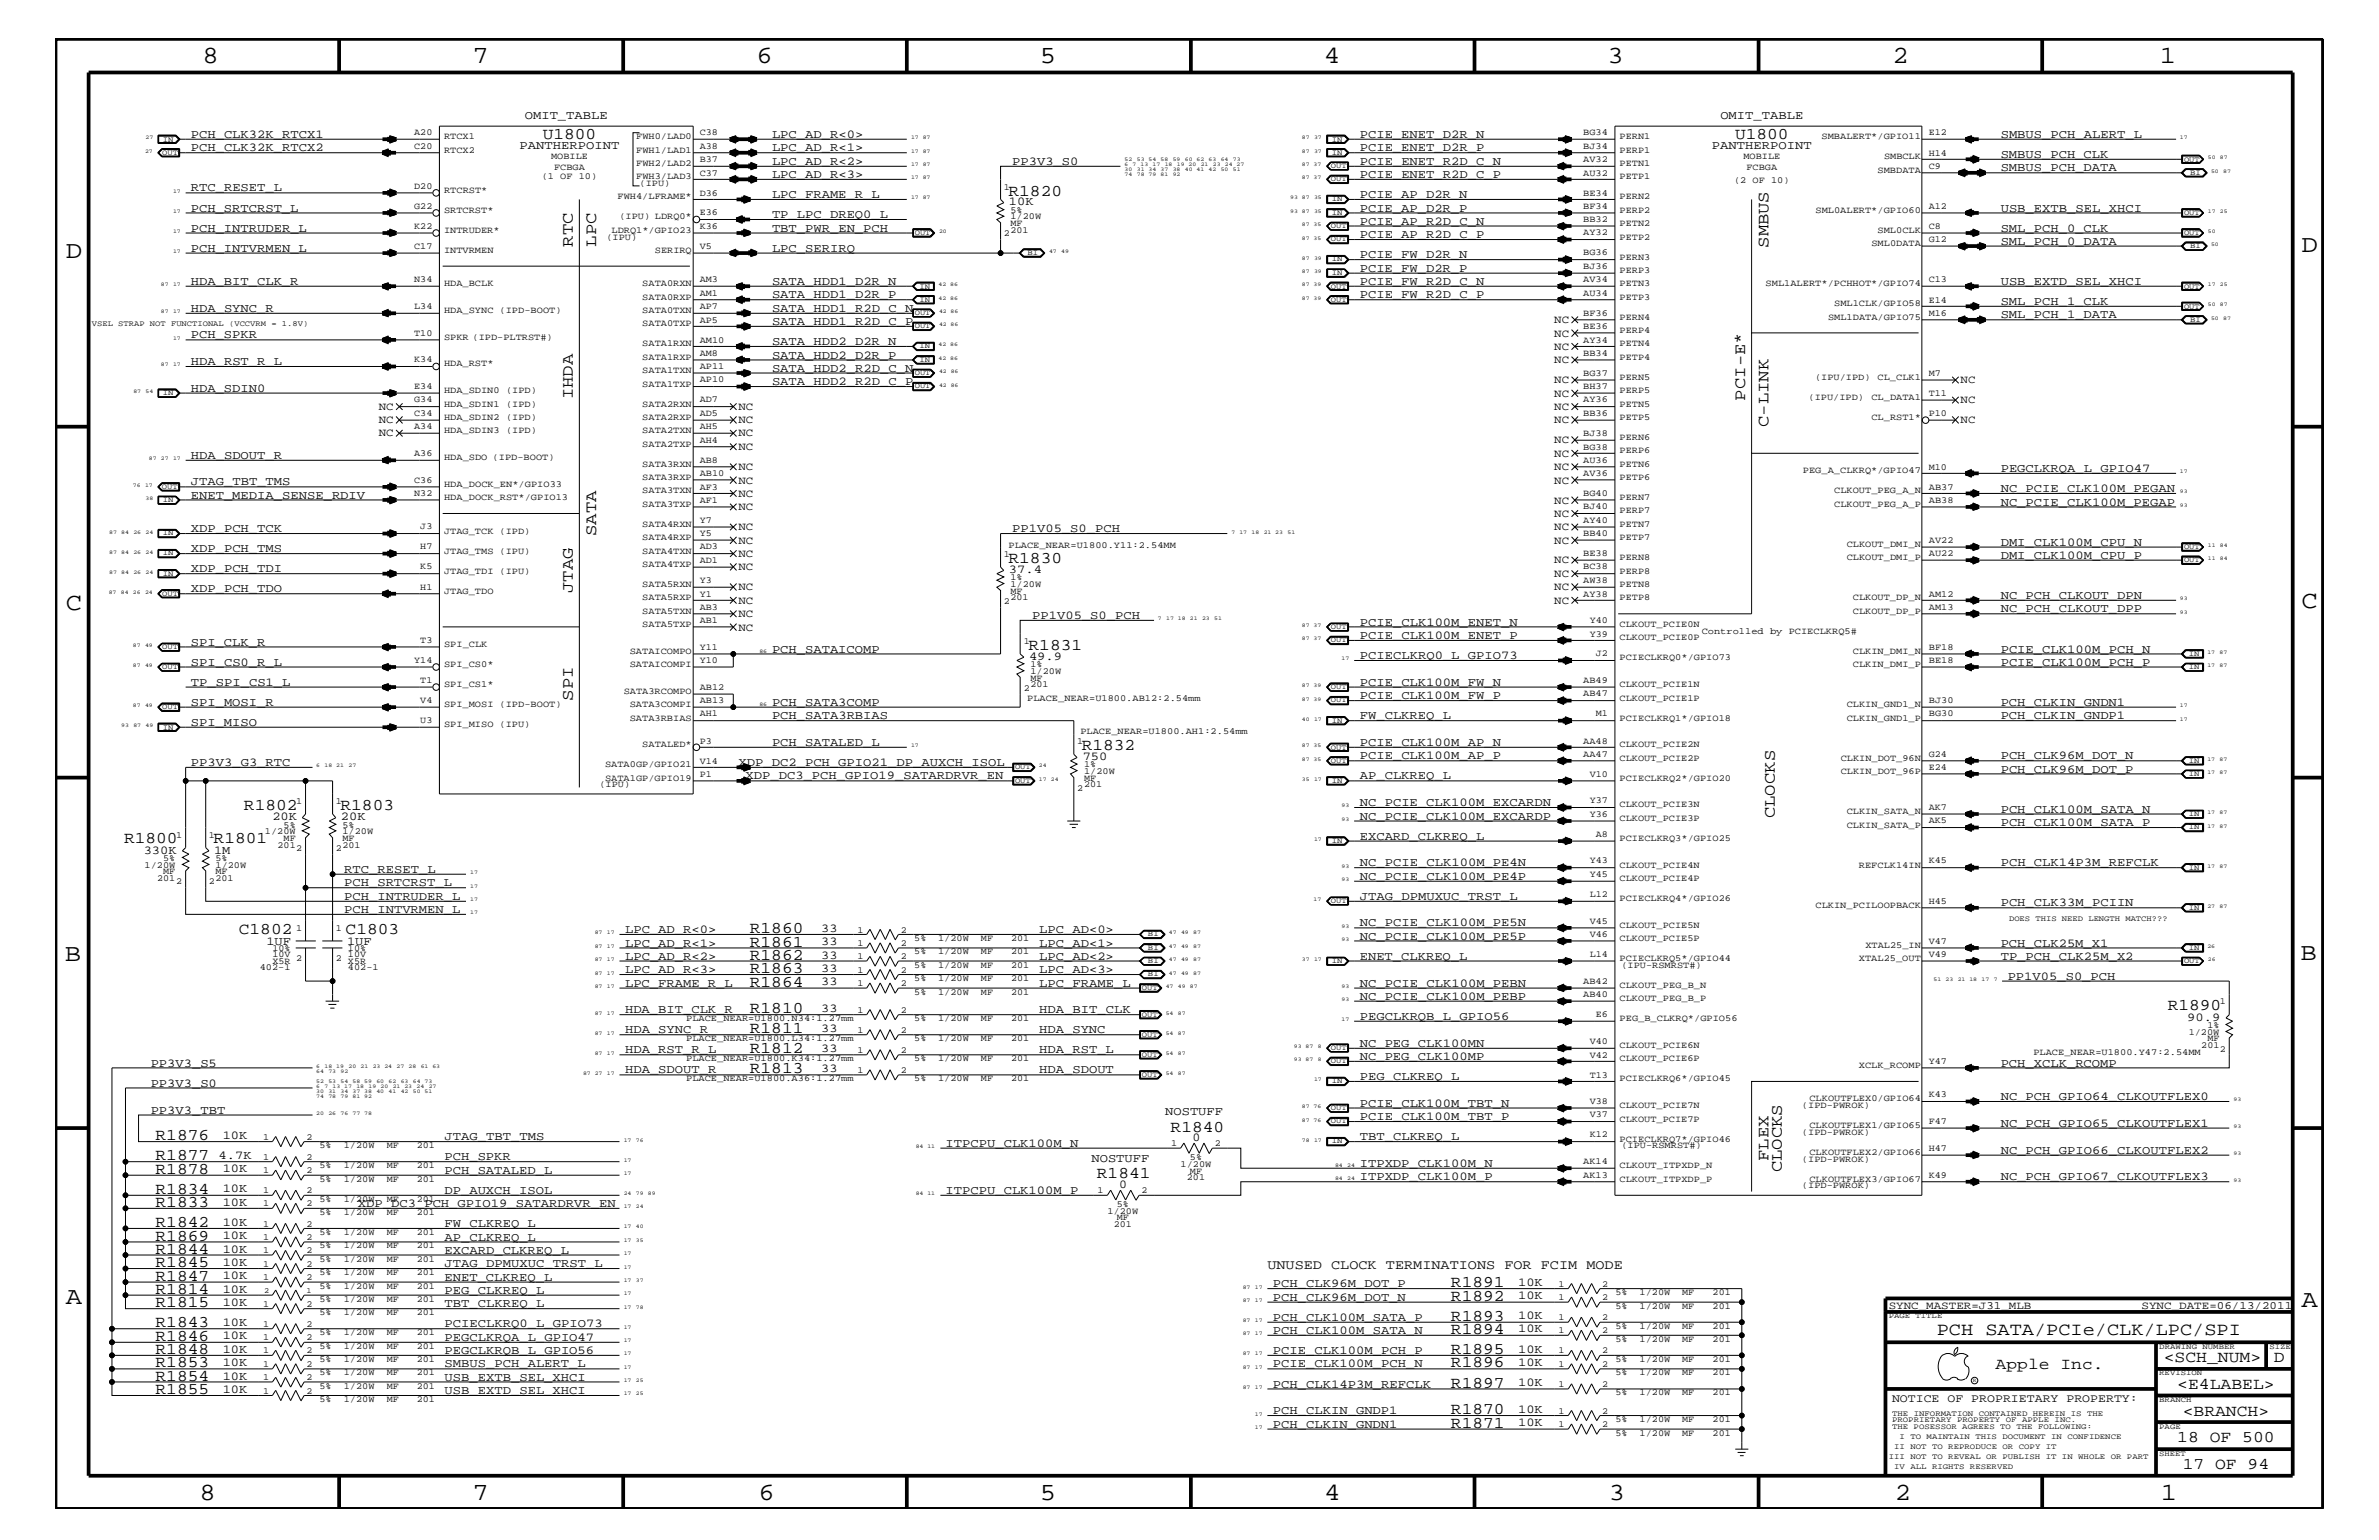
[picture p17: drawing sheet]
<svg xmlns="http://www.w3.org/2000/svg" width="432mm" height="279mm" viewBox="0 0 432 279" stroke-linecap="round" stroke-linejoin="round" font-family="sans-serif">
<defs><g id="words">
<g font-size="4.5">
<text x="36.7" y="11.5">8</text>
<text x="85.8" y="11.5">7</text>
<text x="137.3" y="11.5">6</text>
<text x="188.7" y="11.5">5</text>
<text x="240.3" y="11.5">4</text>
<text x="291.8" y="11.5">3</text>
<text x="343.5" y="11.5">2</text>
<text x="392" y="11.5">1</text>
<text x="11.9" y="46.8">D</text>
<text x="417.7" y="45.7">D</text>
<text x="11.9" y="110.6">C</text>
<text x="417.7" y="110.3">C</text>
<text x="11.8" y="174.3">B</text>
<text x="417.6" y="174.2">B</text>
<text x="11.9" y="236.7">A</text>
<text x="417.7" y="237.1">A</text>
<text x="36.2" y="272.1">8</text>
<text x="85.8" y="272.1">7</text>
<text x="137.7" y="272.1">6</text>
<text x="188.7" y="272.1">5</text>
<text x="240.4" y="272.1">4</text>
<text x="292" y="272.1">3</text>
<text x="343.9" y="272.1">2</text>
<text x="392.2" y="272.1">1</text>
</g>
<text font-size="3.3" x="351.5" y="242.3">PCH SATA/PCIe/CLK/LPC/SPI</text>
<g font-size="3">
<text x="98.5" y="25.3">U1800</text>
<text x="314.9" y="25.3">U1800</text>
<text x="183" y="35.5">R1820</text>
<text x="104" y="44.8" transform="rotate(-90 104 44.8)">RTC</text>
<text x="108.2" y="44.8" transform="rotate(-90 108.2 44.8)">LPC</text>
<text x="321" y="44.9" transform="rotate(-90 321 44.9)">SMBUS</text>
<text x="104" y="72.5" transform="rotate(-90 104 72.5)">IHDA</text>
<text x="316.7" y="72.7" transform="rotate(-90 316.7 72.7)">PCI-E*</text>
<text x="321" y="77.5" transform="rotate(-90 321 77.5)">C-LINK</text>
<text x="108.2" y="97.3" transform="rotate(-90 108.2 97.3)">SATA</text>
<text x="104" y="107.6" transform="rotate(-90 104 107.6)">JTAG</text>
<text x="183" y="102.1">R1830</text>
<text x="186.7" y="117.9">R1831</text>
<text x="104" y="127.2" transform="rotate(-90 104 127.2)">SPI</text>
<text x="196.3" y="136.1">R1832</text>
<text x="44.3" y="147">R1802</text>
<text x="61.8" y="147">R1803</text>
<text x="322.2" y="148.4" transform="rotate(-90 322.2 148.4)">CLOCKS</text>
<text x="22.5" y="153">R1800</text>
<text x="38.8" y="153">R1801</text>
<text x="43.3" y="169.5">C1802</text>
<text x="62.7" y="169.5">C1803</text>
<text x="136.1" y="171.7">R1861</text>
<text x="136.1" y="169.3">R1860</text>
<text x="136.1" y="174.2">R1862</text>
<text x="136.1" y="176.6">R1863</text>
<text x="136.1" y="179">R1864</text>
<text x="136.1" y="183.8">R1810</text>
<text x="393.4" y="183.3">R1890</text>
<text x="136.1" y="191.1">R1812</text>
<text x="136.1" y="187.5">R1811</text>
<text x="136.1" y="194.8">R1813</text>
<text x="28.2" y="206.9">R1876</text>
<text x="212.5" y="205.3">R1840</text>
<text x="28.2" y="210.5">R1877</text>
<text x="28.2" y="213">R1878</text>
<text x="199.1" y="213.8">R1841</text>
<text x="321" y="210.6" transform="rotate(-90 321 210.6)">FLEX</text>
<text x="323.4" y="212.7" transform="rotate(-90 323.4 212.7)">CLOCKS</text>
<text x="28.2" y="216.6">R1834</text>
<text x="28.2" y="219">R1833</text>
<text x="28.2" y="222.6">R1842</text>
<text x="28.2" y="225.1">R1869</text>
<text x="28.2" y="227.5">R1844</text>
<text x="28.2" y="229.9">R1845</text>
<text x="28.2" y="232.4">R1847</text>
<text x="263.4" y="233.5">R1891</text>
<text x="28.2" y="234.7">R1814</text>
<text x="28.2" y="237.2">R1815</text>
<text x="263.4" y="236">R1892</text>
<text x="263.4" y="239.6">R1893</text>
<text x="28.2" y="240.8">R1843</text>
<text x="28.2" y="243.3">R1846</text>
<text x="28.2" y="245.6">R1848</text>
<text x="263.4" y="242">R1894</text>
<text x="263.4" y="245.6">R1895</text>
<text x="28.2" y="248.1">R1853</text>
<text x="28.2" y="250.6">R1854</text>
<text x="263.4" y="248.1">R1896</text>
<text x="263.4" y="251.7">R1897</text>
<text x="362.2" y="248.4">Apple Inc.</text>
<text x="392.7" y="247.1">&lt;SCH_NUM&gt;</text>
<text x="395.2" y="252">&lt;E4LABEL&gt;</text>
<text x="412.7" y="247.1">D</text>
<text x="28.2" y="252.9">R1855</text>
<text x="263.4" y="256.6">R1870</text>
<text x="396.2" y="256.8">&lt;BRANCH&gt;</text>
<text x="263.4" y="259">R1871</text>
<text x="395.2" y="261.6">18 OF 500</text>
<text x="396.2" y="266.6">17 OF 94</text>
</g>
<text font-size="2.5" x="230" y="230.2">UNUSED CLOCK TERMINATIONS FOR FCIM MODE</text>
<g font-size="2.2">
<text x="95.2" y="21.6">OMIT_TABLE</text>
<text x="312.3" y="21.6">OMIT_TABLE</text>
<text x="34.6" y="27.5">PCH_CLK32K_RTCX2</text>
<text x="34.6" y="25">PCH_CLK32K_RTCX1</text>
<text x="94.3" y="27.1">PANTHERPOINT</text>
<text x="140.1" y="25">LPC_AD_R&lt;0&gt;</text>
<text x="140.1" y="27.5">LPC_AD_R&lt;1&gt;</text>
<text x="140.1" y="29.9">LPC_AD_R&lt;2&gt;</text>
<text x="183.7" y="29.9">PP3V3_S0</text>
<text x="246.8" y="25">PCIE_ENET_D2R_N</text>
<text x="246.8" y="27.5">PCIE_ENET_D2R_P</text>
<text x="246.8" y="29.9">PCIE_ENET_R2D_C_N</text>
<text x="310.7" y="27.1">PANTHERPOINT</text>
<text x="363.1" y="28.6">SMBUS_PCH_CLK</text>
<text x="363.1" y="25">SMBUS_PCH_ALERT_L</text>
<text x="34.6" y="34.7">RTC_RESET_L</text>
<text x="140.1" y="35.9">LPC_FRAME_R_L</text>
<text x="140.1" y="32.3">LPC_AD_R&lt;3&gt;</text>
<text x="246.8" y="32.3">PCIE_ENET_R2D_C_P</text>
<text x="246.8" y="35.9">PCIE_AP_D2R_N</text>
<text x="363.1" y="31.1">SMBUS_PCH_DATA</text>
<text x="34.6" y="38.4">PCH_SRTCRST_L</text>
<text x="140.1" y="39.6">TP_LPC_DREQ0_L</text>
<text x="183.1" y="37.3">10K</text>
<text x="246.8" y="38.4">PCIE_AP_D2R_P</text>
<text x="246.8" y="40.8">PCIE_AP_R2D_C_N</text>
<text x="363.1" y="38.4">USB_EXTB_SEL_XHCI</text>
<text x="34.6" y="42">PCH_INTRUDER_L</text>
<text x="34.6" y="45.7">PCH_INTVRMEN_L</text>
<text x="140.1" y="42">TBT_PWR_EN_PCH</text>
<text x="140.1" y="45.7">LPC_SERIRQ</text>
<text x="246.8" y="43.2">PCIE_AP_R2D_C_P</text>
<text x="246.8" y="46.8">PCIE_FW_D2R_N</text>
<text x="363.1" y="42">SML_PCH_0_CLK</text>
<text x="363.1" y="44.4">SML_PCH_0_DATA</text>
<text x="34.6" y="51.7">HDA_BIT_CLK_R</text>
<text x="140.1" y="51.7">SATA_HDD1_D2R_N</text>
<text x="246.8" y="49.3">PCIE_FW_D2R_P</text>
<text x="246.8" y="51.7">PCIE_FW_R2D_C_N</text>
<text x="363.1" y="51.7">USB_EXTD_SEL_XHCI</text>
<text x="34.6" y="56.6">HDA_SYNC_R</text>
<text x="140.1" y="54.1">SATA_HDD1_D2R_P</text>
<text x="140.1" y="56.6">SATA_HDD1_R2D_C_N</text>
<text x="140.1" y="59">SATA_HDD1_R2D_C_P</text>
<text x="246.8" y="54.1">PCIE_FW_R2D_C_P</text>
<text x="363.1" y="55.3">SML_PCH_1_CLK</text>
<text x="363.1" y="57.8">SML_PCH_1_DATA</text>
<text x="34.6" y="61.4">PCH_SPKR</text>
<text x="140.1" y="62.6">SATA_HDD2_D2R_N</text>
<text x="140.1" y="65.1">SATA_HDD2_D2R_P</text>
<text x="34.6" y="66.2">HDA_RST_R_L</text>
<text x="34.6" y="71.1">HDA_SDIN0</text>
<text x="140.1" y="67.5">SATA_HDD2_R2D_C_N</text>
<text x="140.1" y="69.9">SATA_HDD2_R2D_C_P</text>
<text x="34.6" y="83.3">HDA_SDOUT_R</text>
<text x="34.6" y="88.1">JTAG_TBT_TMS</text>
<text x="363.1" y="89.3">NC_PCIE_CLK100M_PEGAN</text>
<text x="363.1" y="85.6">PEGCLKRQA_L_GPIO47</text>
<text x="34.6" y="90.5">ENET_MEDIA_SENSE_RDIV</text>
<text x="363.1" y="91.7">NC_PCIE_CLK100M_PEGAP</text>
<text x="34.6" y="96.5">XDP_PCH_TCK</text>
<text x="34.6" y="100.2">XDP_PCH_TMS</text>
<text x="183.7" y="96.5">PP1V05_S0_PCH</text>
<text x="363.1" y="99">DMI_CLK100M_CPU_N</text>
<text x="363.1" y="101.4">DMI_CLK100M_CPU_P</text>
<text x="34.6" y="103.8">XDP_PCH_TDI</text>
<text x="34.6" y="107.5">XDP_PCH_TDO</text>
<text x="183.1" y="104">37.4</text>
<text x="187.4" y="112.3">PP1V05_S0_PCH</text>
<text x="246.8" y="113.6">PCIE_CLK100M_ENET_N</text>
<text x="363.1" y="108.7">NC_PCH_CLKOUT_DPN</text>
<text x="363.1" y="111.1">NC_PCH_CLKOUT_DPP</text>
<text x="34.6" y="117.2">SPI_CLK_R</text>
<text x="140.1" y="118.4">PCH_SATAICOMP</text>
<text x="186.8" y="119.7">49.9</text>
<text x="246.8" y="115.9">PCIE_CLK100M_ENET_P</text>
<text x="246.8" y="119.6">PCIECLKRQ0_L_GPIO73</text>
<text x="363.1" y="118.4">PCIE_CLK100M_PCH_N</text>
<text x="34.6" y="120.8">SPI_CS0_R_L</text>
<text x="34.6" y="124.4">TP_SPI_CS1_L</text>
<text x="246.8" y="124.4">PCIE_CLK100M_FW_N</text>
<text x="363.1" y="120.8">PCIE_CLK100M_PCH_P</text>
<text x="34.6" y="131.7">SPI_MISO</text>
<text x="34.6" y="128">SPI_MOSI_R</text>
<text x="140.1" y="130.5">PCH_SATA3RBIAS</text>
<text x="140.1" y="128">PCH_SATA3COMP</text>
<text x="246.8" y="126.9">PCIE_CLK100M_FW_P</text>
<text x="246.8" y="130.5">FW_CLKREQ_L</text>
<text x="363.1" y="128">PCH_CLKIN_GNDN1</text>
<text x="363.1" y="130.5">PCH_CLKIN_GNDP1</text>
<text x="140.1" y="135.3">PCH_SATALED_L</text>
<text x="196.5" y="137.9">750</text>
<text x="246.8" y="135.3">PCIE_CLK100M_AP_N</text>
<text x="246.8" y="137.8">PCIE_CLK100M_AP_P</text>
<text x="363.1" y="137.8">PCH_CLK96M_DOT_N</text>
<text x="34.6" y="139">PP3V3_G3_RTC</text>
<text x="134" y="139">XDP_DC2_PCH_GPIO21_DP_AUXCH_ISOL</text>
<text x="135.3" y="141.4">XDP_DC3_PCH_GPIO19_SATARDRVR_EN</text>
<text x="246.8" y="141.4">AP_CLKREQ_L</text>
<text x="363.1" y="140.2">PCH_CLK96M_DOT_P</text>
<text x="49.4" y="148.8">20K</text>
<text x="61.9" y="148.8">20K</text>
<text x="246.8" y="148.7">NC_PCIE_CLK100M_EXCARDP</text>
<text x="246.8" y="146.2">NC_PCIE_CLK100M_EXCARDN</text>
<text x="363.1" y="149.9">PCH_CLK100M_SATA_P</text>
<text x="363.1" y="147.5">PCH_CLK100M_SATA_N</text>
<text x="26.1" y="154.9">330K</text>
<text x="38.9" y="154.9">1M</text>
<text x="246.8" y="152.3">EXCARD_CLKREQ_L</text>
<text x="62.5" y="158.4">RTC_RESET_L</text>
<text x="62.5" y="160.8">PCH_SRTCRST_L</text>
<text x="246.8" y="159.6">NC_PCIE_CLK100M_PE4P</text>
<text x="246.8" y="157.2">NC_PCIE_CLK100M_PE4N</text>
<text x="363.1" y="157.2">PCH_CLK14P3M_REFCLK</text>
<text x="62.5" y="165.6">PCH_INTVRMEN_L</text>
<text x="62.5" y="163.3">PCH_INTRUDER_L</text>
<text x="246.8" y="163.3">JTAG_DPMUXUC_TRST_L</text>
<text x="363.1" y="164.5">PCH_CLK33M_PCIIN</text>
<text x="48.3" y="171.4">1UF</text>
<text x="63" y="171.4">1UF</text>
<text x="113.5" y="171.7">LPC_AD_R&lt;1&gt;</text>
<text x="113.5" y="169.3">LPC_AD_R&lt;0&gt;</text>
<text x="149.1" y="171.5">33</text>
<text x="149.1" y="173.9">33</text>
<text x="149.1" y="169">33</text>
<text x="188.6" y="169.3">LPC_AD&lt;0&gt;</text>
<text x="188.6" y="171.7">LPC_AD&lt;1&gt;</text>
<text x="246.8" y="168.1">NC_PCIE_CLK100M_PE5N</text>
<text x="246.8" y="170.5">NC_PCIE_CLK100M_PE5P</text>
<text x="363.1" y="171.7">PCH_CLK25M_X1</text>
<text x="113.5" y="176.6">LPC_AD_R&lt;3&gt;</text>
<text x="113.5" y="179">LPC_FRAME_R_L</text>
<text x="113.5" y="174.2">LPC_AD_R&lt;2&gt;</text>
<text x="149.1" y="176.3">33</text>
<text x="149.1" y="178.8">33</text>
<text x="188.6" y="176.6">LPC_AD&lt;3&gt;</text>
<text x="188.6" y="179">LPC_FRAME_L</text>
<text x="188.6" y="174.2">LPC_AD&lt;2&gt;</text>
<text x="246.8" y="174.2">ENET_CLKREQ_L</text>
<text x="246.8" y="179">NC_PCIE_CLK100M_PEBN</text>
<text x="363.1" y="174.2">TP_PCH_CLK25M_X2</text>
<text x="364.4" y="177.7">PP1V05_S0_PCH</text>
<text x="113.5" y="183.8">HDA_BIT_CLK_R</text>
<text x="149.1" y="183.6">33</text>
<text x="188.6" y="183.8">HDA_BIT_CLK</text>
<text x="246.8" y="181.4">NC_PCIE_CLK100M_PEBP</text>
<text x="246.8" y="185">PEGCLKRQB_L_GPIO56</text>
<text x="397" y="185.2">90.9</text>
<text x="113.5" y="191.1">HDA_RST_R_L</text>
<text x="113.5" y="187.5">HDA_SYNC_R</text>
<text x="149.1" y="190.9">33</text>
<text x="149.1" y="187.2">33</text>
<text x="188.6" y="187.5">HDA_SYNC</text>
<text x="188.6" y="191.1">HDA_RST_L</text>
<text x="246.8" y="189.9">NC_PEG_CLK100MN</text>
<text x="27.3" y="197.2">PP3V3_S0</text>
<text x="27.3" y="193.6">PP3V3_S5</text>
<text x="113.5" y="194.8">HDA_SDOUT_R</text>
<text x="149.1" y="194.5">33</text>
<text x="188.6" y="194.8">HDA_SDOUT</text>
<text x="246.8" y="192.3">NC_PEG_CLK100MP</text>
<text x="246.8" y="195.9">PEG_CLKREQ_L</text>
<text x="363.1" y="193.6">PCH_XCLK_RCOMP</text>
<text x="27.3" y="202">PP3V3_TBT</text>
<text x="211.5" y="202.3">NOSTUFF</text>
<text x="246.8" y="200.9">PCIE_CLK100M_TBT_N</text>
<text x="246.8" y="203.2">PCIE_CLK100M_TBT_P</text>
<text x="363.1" y="199.6">NC_PCH_GPIO64_CLKOUTFLEX0</text>
<text x="40.4" y="206.6">10K</text>
<text x="80.7" y="206.9">JTAG_TBT_TMS</text>
<text x="171.6" y="208.1">ITPCPU_CLK100M_N</text>
<text x="216.5" y="207">0</text>
<text x="246.8" y="206.9">TBT_CLKREQ_L</text>
<text x="363.1" y="204.4">NC_PCH_GPIO65_CLKOUTFLEX1</text>
<text x="363.1" y="209.3">NC_PCH_GPIO66_CLKOUTFLEX2</text>
<text x="39.7" y="210.3">4.7K</text>
<text x="40.4" y="212.7">10K</text>
<text x="80.7" y="213">PCH_SATALED_L</text>
<text x="80.7" y="210.5">PCH_SPKR</text>
<text x="198.1" y="210.8">NOSTUFF</text>
<text x="203.2" y="215.5">0</text>
<text x="246.8" y="211.7">ITPXDP_CLK100M_N</text>
<text x="246.8" y="214.2">ITPXDP_CLK100M_P</text>
<text x="363.1" y="214.2">NC_PCH_GPIO67_CLKOUTFLEX3</text>
<text x="40.4" y="216.4">10K</text>
<text x="40.4" y="218.7">10K</text>
<text x="64.9" y="219">XDP_DC3_PCH_GPIO19_SATARDRVR_EN</text>
<text x="80.7" y="216.6">DP_AUXCH_ISOL</text>
<text x="171.6" y="216.6">ITPCPU_CLK100M_P</text>
<text x="40.4" y="222.4">10K</text>
<text x="40.4" y="224.8">10K</text>
<text x="40.4" y="227.3">10K</text>
<text x="80.7" y="227.5">EXCARD_CLKREQ_L</text>
<text x="80.7" y="225.1">AP_CLKREQ_L</text>
<text x="80.7" y="222.6">FW_CLKREQ_L</text>
<text x="40.4" y="229.6">10K</text>
<text x="40.4" y="232.1">10K</text>
<text x="80.7" y="232.4">ENET_CLKREQ_L</text>
<text x="80.7" y="229.9">JTAG_DPMUXUC_TRST_L</text>
<text x="231.1" y="233.5">PCH_CLK96M_DOT_P</text>
<text x="275.5" y="233.3">10K</text>
<text x="40.4" y="234.6">10K</text>
<text x="40.4" y="236.9">10K</text>
<text x="80.7" y="234.7">PEG_CLKREQ_L</text>
<text x="80.7" y="237.2">TBT_CLKREQ_L</text>
<text x="231.1" y="239.6">PCH_CLK100M_SATA_P</text>
<text x="231.1" y="236">PCH_CLK96M_DOT_N</text>
<text x="275.5" y="235.7">10K</text>
<text x="275.5" y="239.4">10K</text>
<text x="40.4" y="240.6">10K</text>
<text x="40.4" y="243">10K</text>
<text x="40.4" y="245.4">10K</text>
<text x="80.7" y="243.3">PEGCLKRQA_L_GPIO47</text>
<text x="80.7" y="245.6">PEGCLKRQB_L_GPIO56</text>
<text x="80.7" y="240.8">PCIECLKRQ0_L_GPIO73</text>
<text x="231.1" y="242">PCH_CLK100M_SATA_N</text>
<text x="231.1" y="245.6">PCIE_CLK100M_PCH_P</text>
<text x="275.5" y="241.8">10K</text>
<text x="275.5" y="245.4">10K</text>
<text x="40.4" y="247.8">10K</text>
<text x="40.4" y="250.3">10K</text>
<text x="80.7" y="248.1">SMBUS_PCH_ALERT_L</text>
<text x="80.7" y="250.6">USB_EXTB_SEL_XHCI</text>
<text x="231.1" y="251.7">PCH_CLK14P3M_REFCLK</text>
<text x="231.1" y="248.1">PCIE_CLK100M_PCH_N</text>
<text x="275.5" y="247.8">10K</text>
<text x="275.5" y="251.5">10K</text>
<text x="40.4" y="252.7">10K</text>
<text x="80.7" y="252.9">USB_EXTD_SEL_XHCI</text>
<text x="231.1" y="256.6">PCH_CLKIN_GNDP1</text>
<text x="275.5" y="256.3">10K</text>
<text x="231.1" y="259">PCH_CLKIN_GNDN1</text>
<text x="275.5" y="258.8">10K</text>
</g>
<text font-size="2.1" x="343.4" y="254.4">NOTICE OF PROPRIETARY PROPERTY:</text>
<g font-size="2">
<text x="282.1" y="58.6">NC</text>
<text x="282.1" y="65.9">NC</text>
<text x="282.1" y="63.4">NC</text>
<text x="282.1" y="61.1">NC</text>
<text x="282.1" y="72">NC</text>
<text x="282.1" y="69.5">NC</text>
<text x="355.9" y="69.5">NC</text>
<text x="68.7" y="74.4">NC</text>
<text x="68.7" y="76.8">NC</text>
<text x="134" y="74.4">NC</text>
<text x="134" y="76.8">NC</text>
<text x="282.1" y="76.8">NC</text>
<text x="282.1" y="74.4">NC</text>
<text x="355.9" y="73.2">NC</text>
<text x="355.9" y="76.8">NC</text>
<text x="68.7" y="79.2">NC</text>
<text x="134" y="79.2">NC</text>
<text x="134" y="81.6">NC</text>
<text x="282.1" y="82.8">NC</text>
<text x="282.1" y="80.5">NC</text>
<text x="134" y="85.3">NC</text>
<text x="134" y="87.7">NC</text>
<text x="282.1" y="87.7">NC</text>
<text x="282.1" y="85.3">NC</text>
<text x="134" y="92.6">NC</text>
<text x="134" y="90.1">NC</text>
<text x="282.1" y="93.8">NC</text>
<text x="282.1" y="91.4">NC</text>
<text x="134" y="96.2">NC</text>
<text x="134" y="98.7">NC</text>
<text x="134" y="101">NC</text>
<text x="282.1" y="98.7">NC</text>
<text x="282.1" y="96.2">NC</text>
<text x="134" y="103.5">NC</text>
<text x="134" y="107.1">NC</text>
<text x="282.1" y="107.1">NC</text>
<text x="282.1" y="104.7">NC</text>
<text x="282.1" y="102.2">NC</text>
<text x="134" y="109.5">NC</text>
<text x="134" y="112">NC</text>
<text x="282.1" y="109.5">NC</text>
<text x="134" y="114.4">NC</text>
<text x="342.8" y="237.4">SYNC_MASTER=J31_MLB</text>
<text x="388.7" y="237.4">SYNC_DATE=06/13/2011</text>
</g>
<g font-size="1.7">
<text x="75.2" y="27">C20</text>
<text x="75.2" y="24.6">A20</text>
<text x="80.6" y="25.3">RTCX1</text>
<text x="80.6" y="27.7">RTCX2</text>
<text x="100" y="28.9">MOBILE</text>
<text x="115.5" y="25.3">FWH0/LAD0</text>
<text x="115.5" y="27.7">FWH1/LAD1</text>
<text x="127" y="29.4">B37</text>
<text x="127" y="27">A38</text>
<text x="127" y="24.6">C38</text>
<text x="287.4" y="29.4">AV32</text>
<text x="287.4" y="27">BJ34</text>
<text x="287.4" y="24.6">BG34</text>
<text x="294" y="27.7">PERP1</text>
<text x="294" y="25.3">PERN1</text>
<text x="316.4" y="28.9">MOBILE</text>
<text x="330.6" y="25.3">SMBALERT*/GPIO11</text>
<text x="342" y="28.9">SMBCLK</text>
<text x="350.1" y="28.2">H14</text>
<text x="350.1" y="24.6">E12</text>
<text x="75.2" y="34.2">D20</text>
<text x="80.6" y="35">RTCRST*</text>
<text x="98.3" y="32.5">(1 OF 10)</text>
<text x="100.6" y="30.8">FCBGA</text>
<text x="115.5" y="30.2">FWH2/LAD2</text>
<text x="115.5" y="32.5">FWH3/LAD3</text>
<text x="116.1" y="33.7">(IPU)</text>
<text x="127" y="35.5">D36</text>
<text x="127" y="31.9">C37</text>
<text x="182.2" y="34.4">1</text>
<text x="287.4" y="31.9">AU32</text>
<text x="287.4" y="35.5">BE34</text>
<text x="294" y="30.2">PETN1</text>
<text x="294" y="32.5">PETP1</text>
<text x="314.7" y="33.1">(2 OF 10)</text>
<text x="317" y="30.8">FCBGA</text>
<text x="340.8" y="31.4">SMBDATA</text>
<text x="350.1" y="30.6">C9</text>
<text x="75.2" y="37.9">G22</text>
<text x="75.2" y="41.5">K22</text>
<text x="80.6" y="38.6">SRTCRST*</text>
<text x="112.1" y="36.2">FWH4/LFRAME*</text>
<text x="112.4" y="39.8">(IPU) LDRQ0*</text>
<text x="127" y="39.1">E36</text>
<text x="127" y="41.5">K36</text>
<text x="183.4" y="39.8">1/20W</text>
<text x="183.4" y="38.6">5%</text>
<text x="183.4" y="41">MF</text>
<text x="287.4" y="40.3">BB32</text>
<text x="287.4" y="37.9">BF34</text>
<text x="294" y="41">PETN2</text>
<text x="294" y="36.2">PERN2</text>
<text x="294" y="38.6">PERP2</text>
<text x="329.5" y="38.6">SML0ALERT*/GPIO60</text>
<text x="350.1" y="41.5">C8</text>
<text x="350.1" y="37.9">A12</text>
<text x="75.2" y="45.2">C17</text>
<text x="80.6" y="42.3">INTRUDER*</text>
<text x="80.6" y="45.9">INTVRMEN</text>
<text x="110.1" y="43.5">(IPU)</text>
<text x="111" y="42.3">LDRQ1*/GPIO23</text>
<text x="118.9" y="45.9">SERIRQ</text>
<text x="127" y="45.2">V5</text>
<text x="182.2" y="42.9">2</text>
<text x="183.4" y="42.3">201</text>
<text x="287.4" y="42.7">AY32</text>
<text x="287.4" y="46.3">BG36</text>
<text x="294" y="47.1">PERN3</text>
<text x="294" y="43.5">PETP2</text>
<text x="339.7" y="44.6">SML0DATA</text>
<text x="340.8" y="42.3">SML0CLK</text>
<text x="350.1" y="44">G12</text>
<text x="75.2" y="51.3">N34</text>
<text x="80.6" y="51.9">HDA_BCLK</text>
<text x="116.6" y="51.9">SATA0RXN</text>
<text x="127" y="51.3">AM3</text>
<text x="127" y="53.6">AM1</text>
<text x="287.4" y="53.6">AU34</text>
<text x="287.4" y="51.3">AV34</text>
<text x="287.4" y="48.8">BJ36</text>
<text x="294" y="51.9">PETN3</text>
<text x="294" y="49.6">PERP3</text>
<text x="320.5" y="51.9">SML1ALERT*/PCHHOT*/GPIO74</text>
<text x="350.1" y="51.3">C13</text>
<text x="75.2" y="56.1">L34</text>
<text x="80.6" y="56.8">HDA_SYNC (IPD-BOOT)</text>
<text x="116.6" y="59.2">SATA0TXP</text>
<text x="116.6" y="56.8">SATA0TXN</text>
<text x="116.6" y="54.4">SATA0RXP</text>
<text x="127" y="58.5">AP5</text>
<text x="127" y="56.1">AP7</text>
<text x="287.4" y="59.7">BE36</text>
<text x="287.4" y="57.3">BF36</text>
<text x="294" y="54.4">PETP3</text>
<text x="294" y="58">PERN4</text>
<text x="331.8" y="58">SML1DATA/GPIO75</text>
<text x="332.9" y="55.6">SML1CLK/GPIO58</text>
<text x="350.1" y="57.3">M16</text>
<text x="350.1" y="54.9">E14</text>
<text x="75.2" y="60.9">T10</text>
<text x="75.2" y="65.7">K34</text>
<text x="80.6" y="61.7">SPKR (IPD-PLTRST#)</text>
<text x="116.6" y="62.9">SATA1RXN</text>
<text x="116.6" y="65.3">SATA1RXP</text>
<text x="127" y="64.5">AM8</text>
<text x="127" y="62.2">AM10</text>
<text x="287.4" y="64.5">BB34</text>
<text x="287.4" y="62.2">AY34</text>
<text x="294" y="65.3">PETP4</text>
<text x="294" y="62.9">PETN4</text>
<text x="294" y="60.4">PERP4</text>
<text x="75.2" y="70.6">E34</text>
<text x="80.6" y="66.5">HDA_RST*</text>
<text x="80.6" y="71.3">HDA_SDIN0 (IPD)</text>
<text x="116.6" y="70.1">SATA1TXP</text>
<text x="116.6" y="67.7">SATA1TXN</text>
<text x="127" y="69.4">AP10</text>
<text x="127" y="67">AP11</text>
<text x="287.4" y="70.6">BH37</text>
<text x="287.4" y="68.2">BG37</text>
<text x="294" y="71.3">PERP5</text>
<text x="294" y="68.9">PERN5</text>
<text x="329.4" y="68.9">(IPU/IPD)</text>
<text x="340.8" y="68.9">CL_CLK1</text>
<text x="350.1" y="71.8">T11</text>
<text x="350.1" y="68.2">M7</text>
<text x="75.2" y="77.9">A34</text>
<text x="75.2" y="75.5">C34</text>
<text x="75.2" y="73">G34</text>
<text x="80.6" y="73.8">HDA_SDIN1 (IPD)</text>
<text x="80.6" y="76.2">HDA_SDIN2 (IPD)</text>
<text x="116.6" y="73.8">SATA2RXN</text>
<text x="116.6" y="76.2">SATA2RXP</text>
<text x="127" y="73">AD7</text>
<text x="127" y="77.9">AH5</text>
<text x="127" y="75.5">AD5</text>
<text x="287.4" y="75.5">BB36</text>
<text x="287.4" y="73">AY36</text>
<text x="294" y="76.2">PETP5</text>
<text x="294" y="73.8">PETN5</text>
<text x="328.3" y="72.6">(IPU/IPD)</text>
<text x="339.7" y="72.6">CL_DATA1</text>
<text x="339.7" y="76.2">CL_RST1*</text>
<text x="350.1" y="75.5">P10</text>
<text x="75.2" y="82.7">A36</text>
<text x="80.6" y="78.6">HDA_SDIN3 (IPD)</text>
<text x="80.6" y="83.5">HDA_SDO (IPD-BOOT)</text>
<text x="116.6" y="78.6">SATA2TXN</text>
<text x="116.6" y="81.1">SATA2TXP</text>
<text x="127" y="83.9">AB8</text>
<text x="127" y="80.3">AH4</text>
<text x="287.4" y="83.9">AU36</text>
<text x="287.4" y="81.6">BG38</text>
<text x="287.4" y="79.1">BJ38</text>
<text x="294" y="82.2">PERP6</text>
<text x="294" y="79.9">PERN6</text>
<text x="75.2" y="87.6">C36</text>
<text x="80.6" y="88.3">HDA_DOCK_EN*/GPIO33</text>
<text x="116.6" y="84.7">SATA3RXN</text>
<text x="116.6" y="87.1">SATA3RXP</text>
<text x="116.6" y="89.5">SATA3TXN</text>
<text x="127" y="88.8">AF3</text>
<text x="127" y="86.4">AB10</text>
<text x="287.4" y="86.4">AV36</text>
<text x="294" y="84.7">PETN6</text>
<text x="294" y="87.1">PETP6</text>
<text x="327.2" y="85.9">PEG_A_CLKRQ*/GPIO47</text>
<text x="332.9" y="89.5">CLKOUT_PEG_A_N</text>
<text x="350.1" y="88.8">AB37</text>
<text x="350.1" y="85.2">M10</text>
<text x="75.2" y="90">N32</text>
<text x="80.6" y="90.7">HDA_DOCK_RST*/GPIO13</text>
<text x="116.6" y="92">SATA3TXP</text>
<text x="116.6" y="95.6">SATA4RXN</text>
<text x="127" y="94.9">Y7</text>
<text x="127" y="91.2">AF1</text>
<text x="287.4" y="94.9">AY40</text>
<text x="287.4" y="92.4">BJ40</text>
<text x="287.4" y="90">BG40</text>
<text x="294" y="95.6">PETN7</text>
<text x="294" y="93.2">PERP7</text>
<text x="294" y="90.7">PERN7</text>
<text x="332.9" y="92">CLKOUT_PEG_A_P</text>
<text x="350.1" y="91.2">AB38</text>
<text x="76.3" y="99.7">H7</text>
<text x="76.3" y="96">J3</text>
<text x="80.6" y="96.8">JTAG_TCK (IPD)</text>
<text x="80.6" y="100.4">JTAG_TMS (IPU)</text>
<text x="116.6" y="98">SATA4RXP</text>
<text x="116.6" y="100.4">SATA4TXN</text>
<text x="127" y="99.7">AD3</text>
<text x="127" y="97.3">Y5</text>
<text x="182.2" y="101">1</text>
<text x="183" y="99.3">PLACE_NEAR=U1800.Y11:2.54MM</text>
<text x="287.4" y="97.3">BB40</text>
<text x="287.4" y="101">BE38</text>
<text x="294" y="98">PETP7</text>
<text x="294" y="101.6">PERN8</text>
<text x="335.2" y="99.3">CLKOUT_DMI_N</text>
<text x="335.2" y="101.6">CLKOUT_DMI_P</text>
<text x="350.1" y="101">AU22</text>
<text x="350.1" y="98.5">AV22</text>
<text x="76.3" y="107">H1</text>
<text x="76.3" y="103.3">K5</text>
<text x="80.6" y="104.1">JTAG_TDI (IPU)</text>
<text x="80.6" y="107.7">JTAG_TDO</text>
<text x="116.6" y="102.9">SATA4TXP</text>
<text x="116.6" y="106.5">SATA5RXN</text>
<text x="127" y="105.8">Y3</text>
<text x="127" y="102.1">AD1</text>
<text x="183.4" y="106.5">1/20W</text>
<text x="183.4" y="105.3">1%</text>
<text x="183.4" y="107.7">MF</text>
<text x="287.4" y="105.8">AW38</text>
<text x="287.4" y="103.3">BC38</text>
<text x="294" y="104.1">PERP8</text>
<text x="294" y="106.5">PETN8</text>
<text x="116.6" y="108.9">SATA5RXP</text>
<text x="116.6" y="111.4">SATA5TXN</text>
<text x="116.6" y="113.7">SATA5TXP</text>
<text x="127" y="113.1">AB1</text>
<text x="127" y="110.6">AB3</text>
<text x="127" y="108.2">Y1</text>
<text x="182.2" y="109.5">2</text>
<text x="183.4" y="108.9">201</text>
<text x="287.4" y="108.2">AY38</text>
<text x="288.5" y="113.1">Y40</text>
<text x="294" y="113.7">CLKOUT_PCIE0N</text>
<text x="294" y="108.9">PETP8</text>
<text x="336.3" y="111.4">CLKOUT_DP_P</text>
<text x="336.3" y="108.9">CLKOUT_DP_N</text>
<text x="350.1" y="110.6">AM13</text>
<text x="350.1" y="108.2">AM12</text>
<text x="76.3" y="116.7">T3</text>
<text x="80.6" y="117.4">SPI_CLK</text>
<text x="114.3" y="118.6">SATAICOMPO</text>
<text x="127" y="117.9">Y11</text>
<text x="185.8" y="116.8">1</text>
<text x="288.5" y="115.5">Y39</text>
<text x="289.6" y="119.1">J2</text>
<text x="294" y="119.8">PCIECLKRQ0*/GPIO73</text>
<text x="294" y="116.2">CLKOUT_PCIE0P</text>
<text x="308.9" y="115">Controlled by PCIECLKRQ5#</text>
<text x="336.3" y="118.6">CLKIN_DMI_N</text>
<text x="350.1" y="117.9">BF18</text>
<text x="75.2" y="120.3">Y14</text>
<text x="76.3" y="124">T1</text>
<text x="80.6" y="121">SPI_CS0*</text>
<text x="80.6" y="124.7">SPI_CS1*</text>
<text x="113.2" y="125.9">SATA3RCOMPO</text>
<text x="114.3" y="121">SATAICOMPI</text>
<text x="127" y="120.3">Y10</text>
<text x="127" y="125.2">AB12</text>
<text x="185.8" y="125.3">2</text>
<text x="187" y="124.7">201</text>
<text x="187" y="123.5">MF</text>
<text x="187" y="121">1%</text>
<text x="187" y="122.3">1/20W</text>
<text x="287.4" y="124">AB49</text>
<text x="294" y="124.7">CLKOUT_PCIE1N</text>
<text x="336.3" y="121">CLKIN_DMI_P</text>
<text x="350.1" y="120.3">BE18</text>
<text x="76.3" y="127.6">V4</text>
<text x="76.3" y="131.3">U3</text>
<text x="80.6" y="128.3">SPI_MOSI (IPD-BOOT)</text>
<text x="80.6" y="131.9">SPI_MISO (IPU)</text>
<text x="114.3" y="128.3">SATA3COMPI</text>
<text x="114.3" y="130.8">SATA3RBIAS</text>
<text x="127" y="127.6">AB13</text>
<text x="127" y="130">AH1</text>
<text x="186.4" y="127.1">PLACE_NEAR=U1800.AB12:2.54mm</text>
<text x="287.4" y="126.4">AB47</text>
<text x="289.6" y="130">M1</text>
<text x="294" y="130.8">PCIECLKRQ1*/GPIO18</text>
<text x="294" y="127.1">CLKOUT_PCIE1P</text>
<text x="335.2" y="128.3">CLKIN_GND1_N</text>
<text x="335.2" y="130.8">CLKIN_GND1_P</text>
<text x="350.1" y="130">BG30</text>
<text x="350.1" y="127.6">BJ30</text>
<text x="116.6" y="135.6">SATALED*</text>
<text x="127" y="134.9">P3</text>
<text x="195.5" y="135">1</text>
<text x="196.1" y="133.2">PLACE_NEAR=U1800.AH1:2.54mm</text>
<text x="287.4" y="137.3">AA47</text>
<text x="287.4" y="134.9">AA48</text>
<text x="294" y="135.6">CLKOUT_PCIE2N</text>
<text x="350.1" y="137.3">G24</text>
<text x="108.8" y="142.9">(IPU)</text>
<text x="109.8" y="139.2">SATA0GP/GPIO21</text>
<text x="109.8" y="141.7">SATA1GP/GPIO19</text>
<text x="127" y="140.9">P1</text>
<text x="127" y="138.5">V14</text>
<text x="195.5" y="143.5">2</text>
<text x="196.8" y="140.4">1/20W</text>
<text x="196.8" y="139.2">1%</text>
<text x="196.8" y="142.9">201</text>
<text x="196.8" y="141.7">MF</text>
<text x="288.5" y="140.9">V10</text>
<text x="294" y="141.7">PCIECLKRQ2*/GPIO20</text>
<text x="294" y="138">CLKOUT_PCIE2P</text>
<text x="334.1" y="138">CLKIN_DOT_96N</text>
<text x="334.1" y="140.4">CLKIN_DOT_96P</text>
<text x="350.1" y="139.7">E24</text>
<text x="53.8" y="145.9">1</text>
<text x="61" y="145.9">1</text>
<text x="288.5" y="148.2">Y36</text>
<text x="288.5" y="145.7">Y37</text>
<text x="294" y="149">CLKOUT_PCIE3P</text>
<text x="294" y="146.5">CLKOUT_PCIE3N</text>
<text x="335.2" y="147.7">CLKIN_SATA_N</text>
<text x="350.1" y="149.4">AK5</text>
<text x="350.1" y="147">AK7</text>
<text x="32" y="152">1</text>
<text x="37.9" y="152">1</text>
<text x="48.1" y="151.3">1/20W</text>
<text x="50.4" y="153.8">201</text>
<text x="51.5" y="150.1">5%</text>
<text x="51.5" y="152.6">MF</text>
<text x="53.8" y="154.4">2</text>
<text x="61" y="154.4">2</text>
<text x="62.1" y="151.3">1/20W</text>
<text x="62.1" y="150.1">5%</text>
<text x="62.1" y="153.8">201</text>
<text x="62.1" y="152.6">MF</text>
<text x="289.6" y="151.8">A8</text>
<text x="294" y="152.6">PCIECLKRQ3*/GPIO25</text>
<text x="335.2" y="150.1">CLKIN_SATA_P</text>
<text x="26.2" y="157.4">1/20W</text>
<text x="28.5" y="159.9">201</text>
<text x="29.6" y="156.2">5%</text>
<text x="29.6" y="158.6">MF</text>
<text x="32" y="160.5">2</text>
<text x="37.9" y="160.5">2</text>
<text x="39.1" y="157.4">1/20W</text>
<text x="39.1" y="156.2">5%</text>
<text x="39.1" y="159.9">201</text>
<text x="39.1" y="158.6">MF</text>
<text x="288.5" y="159.1">Y45</text>
<text x="288.5" y="156.7">Y43</text>
<text x="294" y="159.9">CLKOUT_PCIE4P</text>
<text x="294" y="157.4">CLKOUT_PCIE4N</text>
<text x="337.4" y="157.4">REFCLK14IN</text>
<text x="350.1" y="156.7">K45</text>
<text x="288.5" y="162.8">L12</text>
<text x="288.5" y="167.6">V45</text>
<text x="294" y="163.5">PCIECLKRQ4*/GPIO26</text>
<text x="329.5" y="164.7">CLKIN_PCILOOPBACK</text>
<text x="350.1" y="163.9">H45</text>
<text x="49.4" y="172.6">10%</text>
<text x="49.4" y="173.7">10V</text>
<text x="53.8" y="168.9">1</text>
<text x="61" y="168.9">1</text>
<text x="63.2" y="173.7">10V</text>
<text x="63.2" y="172.6">10%</text>
<text x="155.6" y="171.6">1</text>
<text x="155.6" y="169.2">1</text>
<text x="163.5" y="171.6">2</text>
<text x="163.5" y="169.2">2</text>
<text x="165.9" y="173.2">5%</text>
<text x="165.9" y="170.7">5%</text>
<text x="170.3" y="173.2">1/20W</text>
<text x="170.3" y="170.7">1/20W</text>
<text x="178.1" y="173.2">MF</text>
<text x="178.1" y="170.7">MF</text>
<text x="183.5" y="173.2">201</text>
<text x="183.5" y="170.7">201</text>
<text x="288.5" y="173.7">L14</text>
<text x="288.5" y="170">V46</text>
<text x="294" y="170.7">CLKOUT_PCIE5P</text>
<text x="294" y="168.3">CLKOUT_PCIE5N</text>
<text x="338.6" y="172">XTAL25_IN</text>
<text x="350.1" y="173.7">V49</text>
<text x="350.1" y="171.2">V47</text>
<text x="47.2" y="176.1">402-1</text>
<text x="49.4" y="174.9">X5R</text>
<text x="53.8" y="174.4">2</text>
<text x="61" y="174.4">2</text>
<text x="63.2" y="174.9">X5R</text>
<text x="63.2" y="176.1">402-1</text>
<text x="155.6" y="174">1</text>
<text x="155.6" y="176.5">1</text>
<text x="155.6" y="178.8">1</text>
<text x="163.5" y="174">2</text>
<text x="163.5" y="176.5">2</text>
<text x="163.5" y="178.8">2</text>
<text x="165.9" y="175.6">5%</text>
<text x="165.9" y="178">5%</text>
<text x="170.3" y="175.6">1/20W</text>
<text x="170.3" y="178">1/20W</text>
<text x="178.1" y="175.6">MF</text>
<text x="178.1" y="178">MF</text>
<text x="183.5" y="175.6">201</text>
<text x="183.5" y="178">201</text>
<text x="287.4" y="178.5">AB42</text>
<text x="294" y="179.3">CLKOUT_PEG_B_N</text>
<text x="294" y="174.4">PCIECLKRQ5*/GPIO44</text>
<text x="294.3" y="175.6">(IPU-RSMRST#)</text>
<text x="337.4" y="174.4">XTAL25_OUT</text>
<text x="124.5" y="185.3">PLACE_NEAR=U1800.N34:1.27mm</text>
<text x="155.6" y="183.8">1</text>
<text x="163.5" y="183.8">2</text>
<text x="165.9" y="185.3">5%</text>
<text x="165.9" y="180.5">5%</text>
<text x="170.3" y="185.3">1/20W</text>
<text x="170.3" y="180.5">1/20W</text>
<text x="178.1" y="185.3">MF</text>
<text x="178.1" y="180.5">MF</text>
<text x="183.5" y="185.3">201</text>
<text x="183.5" y="180.5">201</text>
<text x="287.4" y="181">AB40</text>
<text x="289.6" y="184.6">E6</text>
<text x="294" y="185.3">PEG_B_CLKRQ*/GPIO56</text>
<text x="294" y="181.6">CLKOUT_PEG_B_P</text>
<text x="402.9" y="182.2">1</text>
<text x="124.5" y="188.9">PLACE_NEAR=U1800.L34:1.27mm</text>
<text x="155.6" y="191">1</text>
<text x="155.6" y="187.4">1</text>
<text x="163.5" y="191">2</text>
<text x="163.5" y="187.4">2</text>
<text x="165.9" y="188.9">5%</text>
<text x="170.3" y="188.9">1/20W</text>
<text x="178.1" y="188.9">MF</text>
<text x="183.5" y="188.9">201</text>
<text x="288.5" y="191.9">V42</text>
<text x="288.5" y="189.4">V40</text>
<text x="294" y="190.2">CLKOUT_PCIE6N</text>
<text x="369.1" y="191.5">PLACE_NEAR=U1800.Y47:2.54MM</text>
<text x="397.3" y="187.7">1/20W</text>
<text x="399.5" y="190.2">201</text>
<text x="400.6" y="186.5">1%</text>
<text x="400.6" y="188.9">MF</text>
<text x="402.9" y="190.8">2</text>
<text x="124.5" y="192.6">PLACE_NEAR=U1800.K34:1.27mm</text>
<text x="124.5" y="196.2">PLACE_NEAR=U1800.A36:1.27mm</text>
<text x="155.6" y="194.7">1</text>
<text x="163.5" y="194.7">2</text>
<text x="165.9" y="192.6">5%</text>
<text x="165.9" y="196.2">5%</text>
<text x="170.3" y="192.6">1/20W</text>
<text x="170.3" y="196.2">1/20W</text>
<text x="178.1" y="192.6">MF</text>
<text x="178.1" y="196.2">MF</text>
<text x="183.5" y="192.6">201</text>
<text x="183.5" y="196.2">201</text>
<text x="288.5" y="195.5">T13</text>
<text x="294" y="196.2">PCIECLKRQ6*/GPIO45</text>
<text x="294" y="192.6">CLKOUT_PCIE6P</text>
<text x="337.4" y="193.7">XCLK_RCOMP</text>
<text x="350.1" y="193.1">Y47</text>
<text x="288.5" y="202.7">V37</text>
<text x="288.5" y="200.3">V38</text>
<text x="294" y="201">CLKOUT_PCIE7N</text>
<text x="294" y="203.5">CLKOUT_PCIE7P</text>
<text x="327.1" y="201">(IPD-PWROK)</text>
<text x="328.4" y="199.8">CLKOUTFLEX0/GPIO64</text>
<text x="350.1" y="204">F47</text>
<text x="350.1" y="199.1">K43</text>
<text x="47.8" y="206.8">1</text>
<text x="55.6" y="206.8">2</text>
<text x="58" y="208.3">5%</text>
<text x="62.4" y="208.3">1/20W</text>
<text x="70.2" y="208.3">MF</text>
<text x="75.6" y="208.3">201</text>
<text x="212.6" y="208">1</text>
<text x="220.5" y="208">2</text>
<text x="288.5" y="206.4">K12</text>
<text x="294" y="207.1">PCIECLKRQ7*/GPIO46</text>
<text x="294.3" y="208.3">(IPU-RSMRST#)</text>
<text x="327.1" y="205.9">(IPD-PWROK)</text>
<text x="328.4" y="204.7">CLKOUTFLEX1/GPIO65</text>
<text x="328.4" y="209.6">CLKOUTFLEX2/GPIO66</text>
<text x="350.1" y="208.8">H47</text>
<text x="47.8" y="210.4">1</text>
<text x="47.8" y="212.8">1</text>
<text x="55.6" y="210.4">2</text>
<text x="55.6" y="212.8">2</text>
<text x="58" y="211.9">5%</text>
<text x="58" y="214.4">5%</text>
<text x="62.4" y="211.9">1/20W</text>
<text x="62.4" y="214.4">1/20W</text>
<text x="70.2" y="211.9">MF</text>
<text x="70.2" y="214.4">MF</text>
<text x="75.6" y="211.9">201</text>
<text x="75.6" y="214.4">201</text>
<text x="214.3" y="211.7">1/20W</text>
<text x="215.4" y="214.2">201</text>
<text x="216" y="213">MF</text>
<text x="216" y="210.5">5%</text>
<text x="287.4" y="213.6">AK13</text>
<text x="287.4" y="211.3">AK14</text>
<text x="294" y="214.4">CLKOUT_ITPXDP_P</text>
<text x="294" y="211.9">CLKOUT_ITPXDP_N</text>
<text x="327.1" y="215.6">(IPD-PWROK)</text>
<text x="327.1" y="210.8">(IPD-PWROK)</text>
<text x="328.4" y="214.4">CLKOUTFLEX3/GPIO67</text>
<text x="350.1" y="213.6">K49</text>
<text x="47.8" y="216.4">1</text>
<text x="47.8" y="218.9">1</text>
<text x="55.6" y="216.4">2</text>
<text x="55.6" y="218.9">2</text>
<text x="58" y="218">5%</text>
<text x="58" y="220.4">5%</text>
<text x="62.4" y="218">1/20W</text>
<text x="62.4" y="220.4">1/20W</text>
<text x="70.2" y="218">MF</text>
<text x="70.2" y="220.4">MF</text>
<text x="75.6" y="218">201</text>
<text x="75.6" y="220.4">201</text>
<text x="199.2" y="216.4">1</text>
<text x="201" y="220.2">1/20W</text>
<text x="202.7" y="219">5%</text>
<text x="202.7" y="221.4">MF</text>
<text x="207.2" y="216.4">2</text>
<text x="47.8" y="222.5">1</text>
<text x="47.8" y="224.9">1</text>
<text x="47.8" y="227.4">1</text>
<text x="55.6" y="222.5">2</text>
<text x="55.6" y="224.9">2</text>
<text x="55.6" y="227.4">2</text>
<text x="58" y="224.1">5%</text>
<text x="58" y="226.5">5%</text>
<text x="62.4" y="224.1">1/20W</text>
<text x="62.4" y="226.5">1/20W</text>
<text x="70.2" y="224.1">MF</text>
<text x="70.2" y="226.5">MF</text>
<text x="75.6" y="224.1">201</text>
<text x="75.6" y="226.5">201</text>
<text x="202.1" y="222.6">201</text>
<text x="47.8" y="229.8">1</text>
<text x="47.8" y="232.2">1</text>
<text x="55.6" y="229.8">2</text>
<text x="55.6" y="232.2">2</text>
<text x="58" y="229">5%</text>
<text x="58" y="231.3">5%</text>
<text x="58" y="233.8">5%</text>
<text x="62.4" y="229">1/20W</text>
<text x="62.4" y="231.3">1/20W</text>
<text x="62.4" y="233.8">1/20W</text>
<text x="70.2" y="229">MF</text>
<text x="70.2" y="231.3">MF</text>
<text x="70.2" y="233.8">MF</text>
<text x="75.6" y="229">201</text>
<text x="75.6" y="231.3">201</text>
<text x="75.6" y="233.8">201</text>
<text x="282.9" y="233.5">1</text>
<text x="290.8" y="233.5">2</text>
<text x="47.8" y="237.1">1</text>
<text x="55.6" y="237.1">2</text>
<text x="58" y="236.2">5%</text>
<text x="58" y="238.6">5%</text>
<text x="62.4" y="236.2">1/20W</text>
<text x="62.4" y="238.6">1/20W</text>
<text x="70.2" y="236.2">MF</text>
<text x="70.2" y="238.6">MF</text>
<text x="75.6" y="236.2">201</text>
<text x="75.6" y="238.6">201</text>
<text x="282.9" y="235.8">1</text>
<text x="282.9" y="239.5">1</text>
<text x="290.8" y="235.8">2</text>
<text x="290.8" y="239.5">2</text>
<text x="293.2" y="235">5%</text>
<text x="293.2" y="237.4">5%</text>
<text x="297.6" y="235">1/20W</text>
<text x="297.6" y="237.4">1/20W</text>
<text x="305.3" y="235">MF</text>
<text x="305.3" y="237.4">MF</text>
<text x="310.9" y="235">201</text>
<text x="310.9" y="237.4">201</text>
<text x="47.8" y="240.7">1</text>
<text x="47.8" y="243.1">1</text>
<text x="47.8" y="245.6">1</text>
<text x="55.6" y="240.7">2</text>
<text x="55.6" y="243.1">2</text>
<text x="55.6" y="245.6">2</text>
<text x="58" y="242.3">5%</text>
<text x="58" y="244.7">5%</text>
<text x="62.4" y="242.3">1/20W</text>
<text x="62.4" y="244.7">1/20W</text>
<text x="70.2" y="242.3">MF</text>
<text x="70.2" y="244.7">MF</text>
<text x="75.6" y="242.3">201</text>
<text x="75.6" y="244.7">201</text>
<text x="282.9" y="241.9">1</text>
<text x="282.9" y="245.6">1</text>
<text x="290.8" y="241.9">2</text>
<text x="290.8" y="245.6">2</text>
<text x="293.2" y="241.1">5%</text>
<text x="293.2" y="243.5">5%</text>
<text x="297.6" y="241.1">1/20W</text>
<text x="297.6" y="243.5">1/20W</text>
<text x="305.3" y="241.1">MF</text>
<text x="305.3" y="243.5">MF</text>
<text x="310.9" y="241.1">201</text>
<text x="310.9" y="243.5">201</text>
<text x="47.8" y="248">1</text>
<text x="47.8" y="250.4">1</text>
<text x="55.6" y="248">2</text>
<text x="55.6" y="250.4">2</text>
<text x="58" y="249.5">5%</text>
<text x="58" y="247.1">5%</text>
<text x="58" y="252">5%</text>
<text x="62.4" y="249.5">1/20W</text>
<text x="62.4" y="247.1">1/20W</text>
<text x="62.4" y="252">1/20W</text>
<text x="70.2" y="249.5">MF</text>
<text x="70.2" y="247.1">MF</text>
<text x="70.2" y="252">MF</text>
<text x="75.6" y="249.5">201</text>
<text x="75.6" y="247.1">201</text>
<text x="75.6" y="252">201</text>
<text x="282.9" y="248">1</text>
<text x="282.9" y="251.6">1</text>
<text x="290.8" y="248">2</text>
<text x="290.8" y="251.6">2</text>
<text x="293.2" y="247.1">5%</text>
<text x="293.2" y="249.5">5%</text>
<text x="297.6" y="247.1">1/20W</text>
<text x="297.6" y="249.5">1/20W</text>
<text x="305.3" y="247.1">MF</text>
<text x="305.3" y="249.5">MF</text>
<text x="310.9" y="247.1">201</text>
<text x="310.9" y="249.5">201</text>
<text x="47.8" y="252.8">1</text>
<text x="55.6" y="252.8">2</text>
<text x="58" y="254.4">5%</text>
<text x="62.4" y="254.4">1/20W</text>
<text x="70.2" y="254.4">MF</text>
<text x="75.6" y="254.4">201</text>
<text x="282.9" y="256.5">1</text>
<text x="290.8" y="256.5">2</text>
<text x="293.2" y="253.2">5%</text>
<text x="297.6" y="253.2">1/20W</text>
<text x="305.3" y="253.2">MF</text>
<text x="310.9" y="253.2">201</text>
<text x="282.9" y="258.9">1</text>
<text x="290.8" y="258.9">2</text>
<text x="293.2" y="258">5%</text>
<text x="293.2" y="260.5">5%</text>
<text x="297.6" y="258">1/20W</text>
<text x="297.6" y="260.5">1/20W</text>
<text x="305.3" y="258">MF</text>
<text x="305.3" y="260.5">MF</text>
<text x="310.9" y="258">201</text>
<text x="310.9" y="260.5">201</text>
</g>
<g font-size="1.4">
<text x="29.5" y="28.1">OUT</text>
<text x="29.5" y="25.7">IN</text>
<text x="241.7" y="25.7">IN</text>
<text x="241.7" y="28.1">IN</text>
<text x="396.4" y="29.3">OUT</text>
<text x="241.6" y="32.9">OUT</text>
<text x="241.6" y="30.5">OUT</text>
<text x="397.5" y="31.7">BI</text>
<text x="241.6" y="41.4">OUT</text>
<text x="241.7" y="36.5">IN</text>
<text x="241.7" y="39">IN</text>
<text x="396.4" y="39">OUT</text>
<text x="166" y="42.6">OUT</text>
<text x="186.5" y="46.3">BI</text>
<text x="241.6" y="43.8">OUT</text>
<text x="241.7" y="47.4">IN</text>
<text x="396.4" y="42.6">OUT</text>
<text x="397.5" y="45.1">BI</text>
<text x="166.9" y="52.4">IN</text>
<text x="241.6" y="52.4">OUT</text>
<text x="241.7" y="49.9">IN</text>
<text x="396.4" y="52.4">OUT</text>
<text x="16.7" y="59.2">VSEL STRAP NOT FUNCTIONAL (VCCVRM = 1.8V)</text>
<text x="166" y="57.2">OUT</text>
<text x="166" y="59.5">OUT</text>
<text x="166.9" y="54.7">IN</text>
<text x="241.6" y="54.7">OUT</text>
<text x="396.4" y="56">OUT</text>
<text x="397.5" y="58.4">BI</text>
<text x="166.9" y="63.2">IN</text>
<text x="166.9" y="65.6">IN</text>
<text x="29.5" y="71.7">IN</text>
<text x="166" y="68.1">OUT</text>
<text x="166" y="70.5">OUT</text>
<text x="29.4" y="88.7">OUT</text>
<text x="29.5" y="91.1">IN</text>
<text x="29.5" y="97.1">IN</text>
<text x="29.5" y="100.8">IN</text>
<text x="396.4" y="99.6">OUT</text>
<text x="29.5" y="104.4">IN</text>
<text x="396.4" y="102.1">OUT</text>
<text x="29.5" y="108.1">OUT</text>
<text x="29.5" y="117.8">OUT</text>
<text x="241.6" y="114.2">OUT</text>
<text x="241.6" y="116.5">OUT</text>
<text x="397.3" y="119">IN</text>
<text x="29.5" y="121.4">OUT</text>
<text x="241.6" y="125.1">OUT</text>
<text x="397.3" y="121.4">IN</text>
<text x="29.5" y="128.7">OUT</text>
<text x="241.6" y="127.5">OUT</text>
<text x="241.7" y="131.1">IN</text>
<text x="29.5" y="132.4">IN</text>
<text x="241.6" y="136">OUT</text>
<text x="184.2" y="139.6">OUT</text>
<text x="184.2" y="142">OUT</text>
<text x="241.6" y="138.4">OUT</text>
<text x="241.7" y="142">IN</text>
<text x="397.3" y="138.4">IN</text>
<text x="397.3" y="140.8">IN</text>
<text x="397.3" y="148.1">IN</text>
<text x="241.7" y="152.9">IN</text>
<text x="397.3" y="150.5">IN</text>
<text x="397.3" y="157.8">IN</text>
<text x="241.6" y="163.9">OUT</text>
<text x="364.7" y="167.1">DOES THIS NEED LENGTH MATCH???</text>
<text x="397.3" y="165">IN</text>
<text x="208.4" y="172.3">BI</text>
<text x="208.4" y="169.9">BI</text>
<text x="397.3" y="172.3">IN</text>
<text x="207.3" y="179.6">OUT</text>
<text x="208.4" y="174.8">BI</text>
<text x="208.4" y="177.2">BI</text>
<text x="241.7" y="174.8">IN</text>
<text x="396.4" y="174.8">OUT</text>
<text x="207.3" y="184.4">OUT</text>
<text x="207.3" y="188.1">OUT</text>
<text x="207.3" y="191.7">OUT</text>
<text x="241.6" y="190.5">OUT</text>
<text x="207.3" y="195.4">OUT</text>
<text x="241.6" y="192.9">OUT</text>
<text x="241.7" y="196.5">IN</text>
<text x="241.6" y="201.5">OUT</text>
<text x="241.6" y="203.8">OUT</text>
<text x="241.7" y="207.5">IN</text>
<text x="47.9" y="234.6">2</text>
<text x="55.6" y="234.6">1</text>
<text x="342.8" y="239.2">PAGE TITLE</text>
<text x="391.9" y="244.7">DRAWING NUMBER</text>
<text x="411.9" y="244.7">SIZE</text>
<text x="391.9" y="249.5">REVISION</text>
<text x="343.4" y="256.8">THE INFORMATION CONTAINED HEREIN IS THE</text>
<text x="391.9" y="254.4">BRANCH</text>
<text x="343.4" y="258">PROPRIETARY PROPERTY OF APPLE INC.</text>
<text x="343.4" y="259.3">THE POSESSOR AGREES TO THE FOLLOWING:</text>
<text x="343.8" y="262.9">II NOT TO REPRODUCE OR COPY IT</text>
<text x="344.8" y="261.1">I TO MAINTAIN THIS DOCUMENT IN CONFIDENCE</text>
<text x="391.9" y="259.3">PAGE</text>
<text x="342.8" y="264.7">III NOT TO REVEAL OR PUBLISH IT IN WHOLE OR PART</text>
<text x="343.8" y="266.6">IV ALL RIGHTS RESERVED</text>
<text x="391.9" y="264.1">SHEET</text>
</g>
<g font-size="1">
<text x="26.3" y="27.7">27</text>
<text x="26.4" y="25.3">27</text>
<text x="165.4" y="27.7">17 87</text>
<text x="165.4" y="25.3">17 87</text>
<text x="204.1" y="29.2">52</text>
<text x="206.3" y="29.2">53 54</text>
<text x="210.7" y="29.2">58</text>
<text x="212.9" y="29.2">59</text>
<text x="215.1" y="29.2">60 62</text>
<text x="219.4" y="29.2">63</text>
<text x="221.6" y="29.2">64</text>
<text x="223.8" y="29.2">73</text>
<text x="236.3" y="25.3">87</text>
<text x="236.3" y="27.7">87</text>
<text x="238.5" y="25.3">37</text>
<text x="238.5" y="27.7">37</text>
<text x="395.6" y="25.3">17</text>
<text x="400.7" y="28.9">50</text>
<text x="402.9" y="28.9">87</text>
<text x="31.4" y="35">17</text>
<text x="165.4" y="32.5">17 87</text>
<text x="165.4" y="30.2">17 87</text>
<text x="204.1" y="30.2">6</text>
<text x="204.1" y="31">30</text>
<text x="204.1" y="31.9">74</text>
<text x="205.6" y="30.2">7</text>
<text x="206.3" y="31">31 34</text>
<text x="206.3" y="31.9">78 79</text>
<text x="207" y="30.2">13</text>
<text x="209.2" y="30.2">17</text>
<text x="210.7" y="31">37</text>
<text x="210.7" y="31.9">81</text>
<text x="211.4" y="30.2">18</text>
<text x="212.9" y="31">38</text>
<text x="212.9" y="31.9">92</text>
<text x="213.6" y="30.2">19 20</text>
<text x="215.1" y="31">40 41</text>
<text x="217.9" y="30.2">21</text>
<text x="219.4" y="31">42</text>
<text x="220.1" y="30.2">23</text>
<text x="221.6" y="31">50</text>
<text x="222.3" y="30.2">24 27</text>
<text x="223.8" y="31">51</text>
<text x="236.3" y="32.5">87 37</text>
<text x="236.3" y="30.2">87 37</text>
<text x="401.3" y="31.4">50</text>
<text x="403.5" y="31.4">87</text>
<text x="31.4" y="38.6">17</text>
<text x="165.4" y="36.2">17 87</text>
<text x="234.2" y="36.2">93 87</text>
<text x="234.2" y="38.6">93 87</text>
<text x="236.3" y="41">87 35</text>
<text x="238.5" y="36.2">35</text>
<text x="238.5" y="38.6">35</text>
<text x="400.7" y="38.6">17</text>
<text x="402.9" y="38.6">25</text>
<text x="31.4" y="42.3">17</text>
<text x="31.4" y="45.9">17</text>
<text x="170.4" y="42.3">20</text>
<text x="190.4" y="45.9">47</text>
<text x="192.6" y="45.9">49</text>
<text x="236.3" y="47.1">87</text>
<text x="236.3" y="43.5">87 35</text>
<text x="238.5" y="47.1">39</text>
<text x="400.7" y="42.3">50</text>
<text x="401.3" y="44.6">50</text>
<text x="29.2" y="51.9">87</text>
<text x="31.4" y="51.9">17</text>
<text x="170.3" y="51.9">42 86</text>
<text x="236.3" y="49.6">87</text>
<text x="236.3" y="51.9">87 39</text>
<text x="238.5" y="49.6">39</text>
<text x="400.7" y="51.9">17</text>
<text x="402.9" y="51.9">25</text>
<text x="29.2" y="56.8">87</text>
<text x="31.4" y="56.8">17</text>
<text x="170.3" y="54.4">42 86</text>
<text x="170.4" y="56.8">42 86</text>
<text x="170.4" y="59.2">42 86</text>
<text x="236.3" y="54.4">87 39</text>
<text x="400.7" y="55.6">50</text>
<text x="401.3" y="58">50</text>
<text x="402.9" y="55.6">87</text>
<text x="403.5" y="58">87</text>
<text x="31.4" y="61.7">17</text>
<text x="170.3" y="62.9">42 86</text>
<text x="170.3" y="65.3">42 86</text>
<text x="24.2" y="71.3">87</text>
<text x="26.4" y="71.3">54</text>
<text x="29.2" y="66.5">87</text>
<text x="31.4" y="66.5">17</text>
<text x="170.4" y="67.7">42 86</text>
<text x="170.4" y="70.1">42 86</text>
<text x="27" y="83.5">87</text>
<text x="29.2" y="83.5">27</text>
<text x="31.4" y="83.5">17</text>
<text x="24.1" y="88.3">76</text>
<text x="26.3" y="88.3">17</text>
<text x="395.6" y="89.5">93</text>
<text x="395.6" y="85.9">17</text>
<text x="26.4" y="90.7">38</text>
<text x="395.6" y="92">93</text>
<text x="19.8" y="100.4">87</text>
<text x="19.8" y="96.8">87</text>
<text x="22" y="100.4">84</text>
<text x="22" y="96.8">84</text>
<text x="24.2" y="100.4">26</text>
<text x="24.2" y="96.8">26</text>
<text x="26.4" y="100.4">24</text>
<text x="26.4" y="96.8">24</text>
<text x="223.5" y="96.8">7</text>
<text x="225" y="96.8">17</text>
<text x="227.2" y="96.8">18</text>
<text x="229.4" y="96.8">21 23</text>
<text x="233.7" y="96.8">51</text>
<text x="400.7" y="99.3">11</text>
<text x="400.7" y="101.6">11</text>
<text x="402.9" y="99.3">84</text>
<text x="402.9" y="101.6">84</text>
<text x="19.7" y="107.7">87</text>
<text x="19.8" y="104.1">87</text>
<text x="21.9" y="107.7">84</text>
<text x="22" y="104.1">84</text>
<text x="24.1" y="107.7">26</text>
<text x="24.2" y="104.1">26</text>
<text x="26.3" y="107.7">24</text>
<text x="26.4" y="104.1">24</text>
<text x="210.1" y="112.6">7</text>
<text x="211.7" y="112.6">17 18</text>
<text x="216" y="112.6">21</text>
<text x="218.2" y="112.6">23</text>
<text x="220.4" y="112.6">51</text>
<text x="236.3" y="113.7">87 37</text>
<text x="395.6" y="108.9">93</text>
<text x="395.6" y="111.4">93</text>
<text x="24.1" y="117.4">87</text>
<text x="26.3" y="117.4">49</text>
<text x="137.8" y="118.4">86</text>
<text x="236.3" y="116.2">87 37</text>
<text x="243.5" y="119.8">17</text>
<text x="400.6" y="118.6">17</text>
<text x="402.8" y="118.6">87</text>
<text x="24.1" y="121">87</text>
<text x="26.3" y="121">49</text>
<text x="236.3" y="124.7">87 39</text>
<text x="400.6" y="121">17</text>
<text x="402.8" y="121">87</text>
<text x="22" y="131.9">93</text>
<text x="24.1" y="128.3">87</text>
<text x="24.2" y="131.9">87</text>
<text x="26.3" y="128.3">49</text>
<text x="26.4" y="131.9">49</text>
<text x="137.8" y="128">86</text>
<text x="236.3" y="127.1">87 39</text>
<text x="236.3" y="130.8">40</text>
<text x="238.5" y="130.8">17</text>
<text x="395.6" y="128.3">17</text>
<text x="395.6" y="130.8">17</text>
<text x="165.4" y="135.6">17</text>
<text x="236.3" y="135.6">87 35</text>
<text x="57.4" y="139.2">6</text>
<text x="58.9" y="139.2">18 21</text>
<text x="63.2" y="139.2">27</text>
<text x="188.6" y="139.2">24</text>
<text x="188.6" y="141.7">17</text>
<text x="190.8" y="141.7">24</text>
<text x="236.3" y="138">87 35</text>
<text x="236.3" y="141.7">35</text>
<text x="238.5" y="141.7">17</text>
<text x="400.6" y="138">17</text>
<text x="400.6" y="140.4">17</text>
<text x="402.8" y="138">87</text>
<text x="402.8" y="140.4">87</text>
<text x="243.5" y="146.5">93</text>
<text x="243.5" y="149">93</text>
<text x="400.6" y="147.7">17</text>
<text x="402.8" y="147.7">87</text>
<text x="238.5" y="152.6">17</text>
<text x="400.6" y="150.1">17</text>
<text x="402.8" y="150.1">87</text>
<text x="85.3" y="158.6">17</text>
<text x="85.3" y="161.1">17</text>
<text x="243.5" y="157.4">93</text>
<text x="243.5" y="159.9">93</text>
<text x="400.6" y="157.4">17</text>
<text x="402.8" y="157.4">87</text>
<text x="85.3" y="165.9">17</text>
<text x="85.3" y="163.5">17</text>
<text x="238.4" y="163.5">17</text>
<text x="400.6" y="164.7">27</text>
<text x="402.8" y="164.7">87</text>
<text x="108" y="169.5">87</text>
<text x="108" y="172">87</text>
<text x="110.2" y="169.5">17</text>
<text x="110.2" y="172">17</text>
<text x="212.2" y="172">47</text>
<text x="212.2" y="169.5">47</text>
<text x="214.4" y="172">49</text>
<text x="214.4" y="169.5">49</text>
<text x="216.6" y="172">87</text>
<text x="216.6" y="169.5">87</text>
<text x="243.5" y="170.7">93</text>
<text x="243.5" y="168.3">93</text>
<text x="400.6" y="172">26</text>
<text x="108" y="179.3">87</text>
<text x="108" y="174.4">87</text>
<text x="108" y="176.8">87</text>
<text x="110.2" y="179.3">17</text>
<text x="110.2" y="174.4">17</text>
<text x="110.2" y="176.8">17</text>
<text x="211.6" y="179.3">47</text>
<text x="212.2" y="174.4">47</text>
<text x="212.2" y="176.8">47</text>
<text x="213.8" y="179.3">49</text>
<text x="214.4" y="174.4">49</text>
<text x="214.4" y="176.8">49</text>
<text x="216" y="179.3">87</text>
<text x="216.6" y="174.4">87</text>
<text x="216.6" y="176.8">87</text>
<text x="236.3" y="174.4">37</text>
<text x="238.5" y="174.4">17</text>
<text x="243.5" y="179.3">93</text>
<text x="350.9" y="178">51</text>
<text x="353.1" y="178">23</text>
<text x="355.3" y="178">21 18</text>
<text x="359.7" y="178">17</text>
<text x="361.9" y="178">7</text>
<text x="400.7" y="174.4">26</text>
<text x="108" y="184.1">87</text>
<text x="110.2" y="184.1">17</text>
<text x="211.6" y="184.1">54</text>
<text x="213.8" y="184.1">87</text>
<text x="243.5" y="185.3">17</text>
<text x="243.5" y="181.6">93</text>
<text x="108" y="191.4">87</text>
<text x="108" y="187.7">87</text>
<text x="110.2" y="191.4">17</text>
<text x="110.2" y="187.7">17</text>
<text x="211.6" y="187.7">54</text>
<text x="211.6" y="191.4">54</text>
<text x="213.8" y="187.7">87</text>
<text x="213.8" y="191.4">87</text>
<text x="234.9" y="190.2">93 87</text>
<text x="239.2" y="190.2">8</text>
<text x="57.4" y="194.7">64</text>
<text x="57.4" y="197.4">6</text>
<text x="57.4" y="193.7">6</text>
<text x="57.4" y="196.5">52</text>
<text x="58.9" y="193.7">18 19</text>
<text x="58.9" y="197.4">7</text>
<text x="59.6" y="194.7">73</text>
<text x="59.6" y="196.5">53</text>
<text x="60.4" y="197.4">13 17</text>
<text x="61.8" y="194.7">92</text>
<text x="61.8" y="196.5">54</text>
<text x="63.2" y="193.7">20</text>
<text x="64" y="196.5">58 59</text>
<text x="64.7" y="197.4">18</text>
<text x="65.4" y="193.7">21</text>
<text x="66.9" y="197.4">19</text>
<text x="67.6" y="193.7">23 24</text>
<text x="68.3" y="196.5">60</text>
<text x="69.1" y="197.4">20</text>
<text x="70.5" y="196.5">62</text>
<text x="71.3" y="197.4">21 23</text>
<text x="72" y="193.7">27</text>
<text x="72.7" y="196.5">63</text>
<text x="74.2" y="193.7">28</text>
<text x="74.9" y="196.5">64 73</text>
<text x="75.6" y="197.4">24</text>
<text x="76.4" y="193.7">61 63</text>
<text x="77.8" y="197.4">27</text>
<text x="105.8" y="195">87 27</text>
<text x="110.2" y="195">17</text>
<text x="211.6" y="195">54</text>
<text x="213.8" y="195">87</text>
<text x="234.9" y="192.6">93 87</text>
<text x="238.5" y="196.2">17</text>
<text x="239.2" y="192.6">8</text>
<text x="57.4" y="202.3">20</text>
<text x="57.4" y="198.3">30</text>
<text x="57.4" y="199.2">74</text>
<text x="59.6" y="202.3">26</text>
<text x="59.6" y="198.3">31</text>
<text x="59.6" y="199.2">78</text>
<text x="61.8" y="202.3">76</text>
<text x="61.8" y="198.3">34</text>
<text x="61.8" y="199.2">79</text>
<text x="64" y="202.3">77 78</text>
<text x="64" y="198.3">37 38</text>
<text x="64" y="199.2">81 92</text>
<text x="68.3" y="198.3">40</text>
<text x="70.5" y="198.3">41</text>
<text x="72.7" y="198.3">42</text>
<text x="74.9" y="198.3">50 51</text>
<text x="236.3" y="201">87 76</text>
<text x="236.3" y="203.5">87 76</text>
<text x="405.4" y="199.8">93</text>
<text x="113.2" y="207.1">17</text>
<text x="115.4" y="207.1">76</text>
<text x="166.2" y="208.3">84 11</text>
<text x="236.3" y="207.1">78</text>
<text x="238.5" y="207.1">17</text>
<text x="405.4" y="204.7">93</text>
<text x="405.4" y="209.6">93</text>
<text x="113.2" y="213.2">17</text>
<text x="113.2" y="210.8">17</text>
<text x="242.3" y="214.2">84</text>
<text x="242.3" y="211.7">84</text>
<text x="244.5" y="214.2">24</text>
<text x="244.5" y="211.7">24</text>
<text x="405.4" y="214.4">93</text>
<text x="113.2" y="219.2">17</text>
<text x="113.2" y="216.9">24</text>
<text x="115.4" y="219.2">24</text>
<text x="115.4" y="216.9">79</text>
<text x="117.6" y="216.9">89</text>
<text x="166.2" y="216.9">84 11</text>
<text x="113.2" y="227.7">17</text>
<text x="113.2" y="225.3">17</text>
<text x="113.2" y="222.9">17</text>
<text x="115.4" y="225.3">35</text>
<text x="115.4" y="222.9">40</text>
<text x="113.2" y="232.6">17</text>
<text x="113.2" y="230.2">17</text>
<text x="115.4" y="232.6">37</text>
<text x="225.6" y="233.8">87</text>
<text x="227.8" y="233.8">17</text>
<text x="113.2" y="237.4">17</text>
<text x="113.2" y="235">17</text>
<text x="115.4" y="237.4">78</text>
<text x="225.6" y="236.2">87</text>
<text x="225.6" y="239.9">87</text>
<text x="227.8" y="236.2">17</text>
<text x="227.8" y="239.9">17</text>
<text x="113.2" y="243.5">17</text>
<text x="113.2" y="245.9">17</text>
<text x="113.2" y="241.1">17</text>
<text x="225.6" y="242.3">87</text>
<text x="225.6" y="245.9">87</text>
<text x="227.8" y="242.3">17</text>
<text x="227.8" y="245.9">17</text>
<text x="113.2" y="248.4">17</text>
<text x="113.2" y="250.7">17</text>
<text x="115.4" y="250.7">25</text>
<text x="225.6" y="248.4">87</text>
<text x="225.6" y="252">87</text>
<text x="227.8" y="248.4">17</text>
<text x="227.8" y="252">17</text>
<text x="358.1" y="250.7">R</text>
<text x="113.2" y="253.2">17</text>
<text x="115.4" y="253.2">25</text>
<text x="227.8" y="256.8">17</text>
<text x="227.8" y="259.3">17</text>
</g>
</g></defs>
<g fill="none" stroke="#000" stroke-width=".18">
<path d="M28.7 24.5h3.2l.8 .8-.8 .7h-3.2zM28.7 24.6h3.2l.7 .7-.7 .7M28.8 27.7l.7-.6h2.9v1.2h-2.9zM28.8 24.7h3.1l.6 .6-.6 .6h-3.1zM29.4 27l-.6 .7 .6 .7M29.4 27h3.2v1.5h-3.2l-.8-.8zM29.4 28.4h3.2M29.4 27h3.2M29.4 27l-.7 .7 .7 .7M31.8 24.7l.6 .6M32.4 25.3l-.6 .6h-3M32.4 25.3h47.4"/>
<path d="M32.4 27.7h47.4M32.5 27v1.4M33.7 38.6h44.8M33.7 35h44.8M79.8 22.9h46v121.1h-46zM105.2 36.2v106.7M116.1 24.1h-1.2v9.6h1.2M125.8 25.3h38.8M125.8 27.7h38.8M125.8 36.2h38.8M125.8 32.5h38.8M125.8 30.2h38.8"/>
<path d="M127 39.8h37.6M203.4 30.2h-21.8v6l.6 .6-1.3 .6 1.3 .6-1.3 .6 1.3 .6-1.3 .6 .7 .6v5.5h3.6M240.8 24.5h3.3l.8 .8-.8 .7h-3.3zM240.8 27h3.3l.8 .7-.8 .8h-3.3zM240.8 35.4h3.3l.8 .8-.8 .7h-3.3zM240.8 37.9h3.3l.8 .7-.8 .8h-3.3zM240.8 32.5l.8 .7M240.8 30.2l.8 .6M240.9 26v-1.4h3.1l.8 .7-.8 .7M240.9 37.9v1.4h3.1M241 32.5l.6-.6h3v1.2h-3zM241 24.7h3l.7 .6-.7 .6h-3z"/>
<path d="M241 27v1.4M241 35.5v1.4M241 39.3v-1.3h3l.7 .6-.7 .7M241 27.1h3l.6 .6M241 35.6h3l.6 .6M241 38h3l.6 .6M241.5 31.8h3.3v1.5h-3.3l-.7-.8zM241.5 29.4h3.3v1.4h-3.3l-.7-.6zM241.6 29.5l-.6 .7 .6 .6M241.6 31.9h3.1v1.3h-3.1M241.6 31.9l-.8 .6M241.6 31.9l-.7 .6 .7 .7"/>
<path d="M241.6 29.4l-.8 .8M241.6 29.5l-.7 .7 .7 .6M241.6 30.8h3.1M241.6 29.5h3.1M244 27h-3.1v1.4h3.1M244 35.5h-3.1v1.4h3.1M244 24.7l.6 .6M244 27l.7 .7-.7 .7M244 27l.8 .7-.8 .7M244 35.5l.7 .7-.7 .7M244 35.5l.8 .7-.8 .7M244 37.9l.8 .7-.8 .7"/>
<path d="M244.6 25.3l-.6 .6h-3M244.6 25.3h48.5M244.6 27.7l-.6 .6h-3M244.6 27.7h48.5M244.6 36.2l-.6 .6h-3M244.6 36.2h48.5M244.6 38.6l-.6 .6h-3M244.6 38.6h48.5M244.6 29.5v1.3M244.6 32.5h48.5M244.6 30.2h48.5M244.7 29.4v1.4"/>
<path d="M293.1 22.9h55.7v194h-55.7zM317.9 36.2v75.2h-24.2M348.8 25.3h46.2M348.8 38.6h47.4M348.8 28.9h47.4M348.8 31.4h47.4M396 31.4l.7-.7h3.1l.8 .7-.8 .6h-3.1zM396 37.9h3.2l.8 .7-.8 .8h-3.2zM396 28.1h3.2l.8 .8-.8 .8h-3.2zM396.1 31.4l.6-.7h3.1l.7 .7-.7 .6h-3.1zM396.1 37.9v1.4h3.1M396.1 38h3.1l.7 .6-.7 .7"/>
<path d="M396.2 31.4l.5-.6h3.1l.6 .6-.6 .5h-3.1zM396.2 28.3h3l.6 .6-.6 .6h-3zM396.2 38h3l.6 .6-.6 .6h-3zM396.7 30.6h3.2l.7 .8-.7 .7h-3.2l-.8-.7zM399.2 28.2l.7 .7-.7 .7h-3.1M399.2 28.2h-3.1v1.5M399.2 28.2l.8 .7M400 38.6l-.8 .7M33.7 45.9h46.1M33.7 51.9h46.1M33.7 56.8h46.1M33.7 42.3h44.8"/>
<path d="M80.3 48.3h44.9M125.8 45.9h55.8M125.8 51.9h40M125.8 54.4h40M125.8 56.8h40M125.8 59.2h40M125.8 42.3h40M165.6 51.9l.8-.7h3.2v1.5h-3.2zM165.6 54.4l.8-.8h3.2v1.5h-3.2zM165.7 41.5h3.2l.8 .8-.8 .7h-3.2zM165.7 58.4h3.2l.8 .8-.8 .8h-3.2zM165.7 58.5h3.2l.7 .7-.7 .7h-3.2"/>
<path d="M165.8 54.4l.7-.6h2.9v1.2h-2.9zM165.8 51.9l.6 .7h3.1M165.8 54.4l.6 .7M165.8 41.6h3l.7 .7-.7 .6h-3zM165.8 58.5v1.4M165.8 58.6h3l.6 .6-.6 .6h-3M165.8 41.7h3l.6 .6-.6 .6M166.4 52.7l-.7-.8 .7-.6h3.1v1.4M166.4 53.7h3.1v1.4h-3.1M166.4 53.7l-.7 .7 .7 .7M166.4 53.7l-.6 .7M166.5 51.3l-.7 .6 .7 .6h2.9v-1.2"/>
<path d="M168.8 56.2h-3v1.2h3M168.8 56.2l.7 .6-.7 .6M168.8 56.2l.6 .6-.6 .6M168.8 58.5l.7 .7-.7 .7M168.9 56.1h-3.2v1.4h3.2M168.9 56.1l.8 .7-.8 .7M168.9 56.1l.7 .7-.7 .7M168.9 41.5l.7 .8-.7 .7h-3.2M169.5 51.3h-3.1l-.6 .6M185 45.9l.8-.7h3.1l.8 .7-.8 .8h-3.1zM185.2 45.9l.6-.6h3l.7 .6-.7 .6h-3zM185.8 45.2h3.1l.6 .7-.6 .6h-3.1l-.6-.6z"/>
<path d="M185.8 45.2h3.1l.7 .7-.7 .7h-3.1l-.7-.7zM240.8 51.9l.8-.6h3.1v1.4M240.8 46.3h3.3l.8 .8-.8 .8h-3.3zM240.8 48.8h3.3l.8 .8-.8 .7h-3.3zM240.8 41l.7-.7h3.3v1.5h-3.3zM240.8 41l.8 .8M240.8 43.5l.8 .6M240.8 51.9l.8 .8M240.8 54.4l.8 .7M240.9 48.8v1.4h3.1l.8-.6-.8-.8M241 43.5l.6-.6h3v1.2h-3zM241 54.4l.6-.6h3v1.2h-3z"/>
<path d="M241 46.4v1.4M241 46.5h3l.6 .6M241.5 51.2h3.3v1.5h-3.3l-.7-.8zM241.5 53.6h3.3v1.5h-3.3l-.7-.7zM241.5 42.7h3.3v1.5h-3.3l-.7-.7zM241.6 40.4l-.6 .6 .6 .7M241.6 51.3l-.6 .6 .6 .6h3v-1.2M241.6 51.3l-.7 .6 .7 .7h3.1M241.6 51.3h3.1M241.6 53.7h3.1v1.4h-3.1M241.6 42.8h3.1v1.3h-3.1M241.6 40.3l-.8 .7"/>
<path d="M241.6 40.4l-.7 .6 .7 .7M241.6 41.7h3.1M241.6 40.4h3.1M241.6 42.8l-.8 .7M241.6 42.8l-.7 .7 .7 .6M241.6 53.7l-.8 .7M241.6 53.7l-.7 .7 .7 .7M244 48.9h-3v1.3h3M244 46.4h-3.1v1.4h3.1M244 46.4l.7 .7-.7 .7M244 46.4l.8 .7-.8 .7M244 48.9l.7 .7-.7 .6"/>
<path d="M244 48.9l.6 .7M244.6 51.9h48.5M244.6 54.4h48.5M244.6 47.1l-.6 .6h-3M244.6 47.1h48.5M244.6 49.6l-.6 .6M244.6 49.6h48.5M244.6 40.4v1.3M244.6 41h48.5M244.6 43.5h48.5M244.7 40.3v1.5M285.2 59.8l1.2 1.3"/>
<path d="M285.2 57.4l1.2 1.2M285.8 58h7.3M286.4 59.8l-1.2 1.3M286.4 57.4l-1.2 1.2M348.8 51.9h47.4M348.8 55.6h47.4M348.8 58h47.4M348.8 42.3h47.4M348.8 44.6h47.4M395.9 58l.8-.7h3.2l.7 .7-.7 .8h-3.2zM396 58l.7-.7h3.1l.8 .7-.8 .7h-3.1zM396 44.6l.7-.6h3.1l.8 .6-.8 .8h-3.1z"/>
<path d="M396 51.2h3.2l.8 .7-.8 .8h-3.2zM396 41.5h3.2l.8 .8-.8 .7h-3.2zM396 54.8h3.2l.8 .8-.8 .7h-3.2zM396.1 58l.6-.7h3.1l.7 .7-.7 .7h-3.1zM396.1 51.3h3.1M396.1 42.9h3.1M396.1 41.5v1.5h3.1l.8-.7M396.1 41.6h3.1l.7 .7-.7 .6M396.2 58l.5-.6h3.1l.6 .6-.6 .6h-3.1zM396.2 51.3v1.2h3l.6-.6-.6-.6M396.2 55h3l.6 .6-.6 .6h-3zM396.2 42.9v-1.2h3l.6 .6-.6 .6"/>
<path d="M396.7 43.9h3.2l.7 .7-.7 .8h-3.2l-.8-.8zM396.7 44.1h3.1l.6 .5-.6 .7h-3.1M396.7 44.1h3.1l.7 .5-.7 .7h-3.1M396.7 44.1l-.6 .5 .6 .7M396.7 44.1l-.5 .5 .5 .7M399.2 51.3l.7 .6-.7 .7h-3.1M399.2 54.9h-3.1v1.4M399.2 54.9l.7 .7-.7 .6h-3.1M399.2 54.9l.8 .7M400 51.9l-.8-.6h-3.1v1.4M28.7 70.6h3.2l.8 .7-.8 .8h-3.2zM28.7 70.6h3.2l.7 .7-.7 .8"/>
<path d="M28.8 70.7h3.1l.6 .6-.6 .7h-3.1zM31.8 70.7l.6 .6M32.4 71.3l-.6 .7M32.4 71.3h47.4M33.7 61.7h46.1M33.7 66.5h44.8M71.9 73.2l1.2 1.2M71.9 78l1.2 1.2M71.9 75.6l1.2 1.2M72.5 73.8h7.3M72.5 78.6h7.3M72.5 76.2h7.3"/>
<path d="M73.1 73.2l-1.2 1.2M73.1 78l-1.2 1.2M73.1 75.6l-1.2 1.2M125.8 73.8h7.3M125.8 78.6h7.3M125.8 76.2h7.3M125.8 62.9h40M125.8 70.1h40M125.8 65.3h40M125.8 67.7h40M132.5 73.2l1.2 1.2M132.5 75.6l1.2 1.2"/>
<path d="M132.5 78l1.2 1.2M133.7 78l-1.2 1.2M133.7 73.2l-1.2 1.2M133.7 75.6l-1.2 1.2M165.6 62.9l.8-.8h3.2v1.5h-3.2zM165.7 69.4h3.2l.8 .7-.8 .8h-3.2zM165.7 69.5h3.2l.7 .6-.7 .7h-3.2M165.8 62.9l.7-.6h2.9v1.1h-2.9zM165.8 65.3l.7-.6h2.9v1.2h-2.9zM165.8 69.5h3l.6 .6-.6 .6h-3M165.8 69.5v1.3M165.8 62.9l.6 .6"/>
<path d="M165.8 65.3l.6 .7M166.4 64.5h3.2v1.6h-3.2l-.8-.8zM166.4 62.2h3.1v1.3h-3.1M166.4 62.2l-.7 .7 .7 .6M166.4 62.2l-.6 .7M166.4 64.5l-.7 .8 .7 .7M168.8 67.1h-3v1.3h3M168.8 67.1l.7 .6-.7 .7M168.8 67.1l.6 .6-.6 .7M168.8 69.5l.7 .6-.7 .7M168.9 67h-3.2v1.4h3.2M168.9 67l.8 .7-.8 .7"/>
<path d="M168.9 67l.7 .7-.7 .7M169.5 64.5v1.5h-3.1M169.5 64.6h-3.1l-.6 .7M285.2 64.7l1.2 1.2M285.2 62.3l1.2 1.1M285.2 75.6l1.2 1.2M285.2 73.2l1.2 1.2M285.2 70.7l1.2 1.3M285.2 68.4l1.2 1.1M285.2 79.2l1.2 1.3M285.8 71.3h7.3M285.8 73.8h7.3"/>
<path d="M285.8 76.2h7.3M285.8 62.9h7.3M285.8 65.3h7.3M285.8 60.4h7.3M285.8 68.9h7.3M285.8 79.9h7.3M286.4 64.7l-1.2 1.2M286.4 62.3l-1.2 1.1M286.4 75.6l-1.2 1.2M286.4 73.2l-1.2 1.2M286.4 70.7l-1.2 1.3M286.4 68.4l-1.2 1.1"/>
<path d="M286.4 79.2l-1.2 1.3M317.9 60.4h30.3M348.8 68.9h6.1M348.8 72.6h6.1M350.1 76.2h4.8M354.3 68.4l1.2 1.1M354.3 72l1.2 1.2M354.3 75.6l1.2 1.2M355.5 68.4l-1.2 1.1M355.5 72l-1.2 1.2M355.5 75.6l-1.2 1.2M28.7 96h3.2l.8 .8-.8 .8h-3.2z"/>
<path d="M28.7 99.7h3.2l.8 .7-.8 .8h-3.2zM28.7 97.5h3.2M28.7 96.1h3.2M28.7 99.8h3.2M28.8 90.1h3.1l.6 .6-.6 .7h-3.1zM28.8 96.1v1.4M28.8 99.8v1.3M28.8 88.3l.7-.6h2.9v1.2h-2.9zM28.8 88.3l.6 .7M28.8 96.2h3l.6 .6M28.8 99.9h3l.6 .5M29.4 87.7l-.6 .6"/>
<path d="M29.4 87.6h3.2v1.5h-3.2l-.8-.8zM29.4 89h3.2M29.4 87.7l-.7 .6 .7 .7M29.4 87.7h3.2M31.8 90.1l.6 .6M31.9 90h-3.2v1.5h3.2M31.9 90l.8 .7-.8 .8M31.9 90l.7 .7-.7 .8M31.9 96.1l.6 .7-.6 .7M31.9 96.1l.7 .7-.7 .7M31.9 99.8l.6 .6-.6 .7M31.9 99.8l.7 .6-.7 .7"/>
<path d="M32.4 90.7l-.6 .7M32.4 96.8l-.6 .6h-3M32.4 88.3h47.4M32.4 90.7h47.4M32.4 96.8h47.4M32.5 87.7v1.3M33.7 83.5h46.1M80.3 93.2h24.9M125.8 89.5h7.3M125.8 87.1h7.3M125.8 84.7h7.3M125.8 98h7.3"/>
<path d="M125.8 95.6h7.3M125.8 92h7.3M125.8 81.1h7.3M132.5 84.1l1.2 1.2M132.5 80.5l1.2 1.1M132.5 86.5l1.2 1.2M132.5 91.4l1.2 1.2M132.5 88.9l1.2 1.2M132.5 95l1.2 1.2M132.5 97.4l1.2 1.3M132.5 99.9l1.2 1.1M133.7 95l-1.2 1.2"/>
<path d="M133.7 80.5l-1.2 1.1M133.7 84.1l-1.2 1.2M133.7 86.5l-1.2 1.2M133.7 91.4l-1.2 1.2M133.7 88.9l-1.2 1.2M133.7 97.4l-1.2 1.3M133.7 99.9l-1.2 1.1M222.8 96.8h-41.2v6.1l.6 .6-1.3 .6 1.3 .6-1.3 .6 1.3 .6-1.3 .6 .7 .6v11.5h-55.8M285.2 86.5l1.2 1.2M285.2 84.1l1.2 1.2M285.2 81.6l1.2 1.2M285.2 97.4l1.2 1.3"/>
<path d="M285.2 95l1.2 1.2M285.2 92.6l1.2 1.2M285.2 90.1l1.2 1.3M285.8 93.2h7.3M285.8 90.7h7.3M285.8 87.1h7.3M285.8 84.7h7.3M285.8 98h7.3M285.8 95.6h7.3M285.8 82.2h7.3M286.4 86.5l-1.2 1.2M286.4 84.1l-1.2 1.2"/>
<path d="M286.4 81.6l-1.2 1.2M286.4 97.4l-1.2 1.3M286.4 95l-1.2 1.2M286.4 92.6l-1.2 1.2M286.4 90.1l-1.2 1.3M317.9 82.2h30.3M348.8 89.5h46.2M348.8 92h46.2M348.8 85.9h46.2M348.8 99.3h47.4M396 98.5h3.2l.8 .8-.8 .7h-3.2zM396.1 98.5v1.4h3.1l.8-.6"/>
<path d="M396.1 99.9h3.1M396.1 98.6h3.1l.7 .7-.7 .6M396.2 99.9v-1.2h3l.6 .6-.6 .6M28.7 103.3h3.2l.8 .8-.8 .7h-3.2zM28.7 101.1h3.2M28.7 104.8h3.2M28.7 103.4h3.2M28.8 107.7l.7-.6h2.9v1.2h-2.9zM28.8 103.4v1.4M28.8 103.5h3l.6 .6M29.4 107l-.6 .7 .6 .7M29.4 116.7l-.8 .7 .8 .7"/>
<path d="M29.4 116.7h3.2v1.4h-3.2M29.4 107h3.2v1.5h-3.2l-.8-.8zM29.4 116.7l-.7 .7 .7 .7M29.4 116.8h3.1v1.3h-3.1l-.6-.7zM29.4 108.4h3.2M29.4 107h3.2M29.4 107l-.7 .7 .7 .7M29.5 116.8l-.7 .6 .7 .7M31.9 103.4l.6 .7-.6 .7M31.9 103.4l.7 .7-.7 .7M32.4 100.4l-.6 .6h-3M32.4 104.1l-.6 .6h-3"/>
<path d="M32.4 116.8v1.3M32.4 117.4h47.4M32.4 100.4h47.4M32.4 104.1h47.4M32.4 107.7h47.4M32.5 107v1.4M80.3 113.7h24.9M125.8 113.7h7.3M125.8 100.4h7.3M125.8 108.9h7.3M125.8 111.4h7.3M125.8 106.5h7.3"/>
<path d="M125.8 102.9h7.3M132.5 102.2l1.2 1.3M132.5 105.9l1.2 1.2M132.5 108.3l1.2 1.2M132.5 113.1l1.2 1.3M132.5 110.8l1.2 1.2M133.1 118.6v2.4h-7.3M133.7 102.2l-1.2 1.3M133.7 105.9l-1.2 1.2M133.7 108.3l-1.2 1.2M133.7 113.1l-1.2 1.3M133.7 110.8l-1.2 1.2"/>
<path d="M209.5 112.6h-24.3v6l.6 .6-1.2 .6 1.2 .6-1.2 .6 1.2 .7-1.2 .6 .6 .6v5.4h-59.4M240.8 113.7l.8 .8M240.8 116.2l.8 .7M241 116.2l.6-.6h3v1.2h-3zM241.5 113.1h3.3v1.4h-3.3l-.7-.8zM241.5 115.4h3.3v1.6h-3.3l-.7-.8zM241.6 113.1l-.6 .6 .6 .7M241.6 115.5h3.1v1.4h-3.1M241.6 113.1l-.8 .6M241.6 113.1l-.7 .6 .7 .7M241.6 114.4h3.1M241.6 113.1h3.1"/>
<path d="M241.6 115.5l-.8 .7M241.6 115.5l-.7 .7 .7 .7M244.6 113.1v1.3M244.6 113.7h48.5M244.6 116.2h48.5M244.7 113.1v1.4M245.8 119.8h47.3M285.2 108.3l1.2 1.2M285.2 105.9l1.2 1.2M285.2 103.5l1.2 1.2M285.2 101l1.2 1.2M285.8 104.1h7.3"/>
<path d="M285.8 108.9h7.3M285.8 106.5h7.3M285.8 101.6h7.3M286.4 108.3l-1.2 1.2M286.4 105.9l-1.2 1.2M286.4 103.5l-1.2 1.2M286.4 101l-1.2 1.2M348.8 108.9h46.2M348.8 118.6h47.4M348.8 111.4h46.2M348.8 101.6h47.4M396 100.9h3.2l.8 .7-.8 .8h-3.2z"/>
<path d="M396.1 101h3.1M396.2 101v1.2h3l.6-.6-.6-.6M396.7 117.9h3.3v1.5h-3.3l-.8-.8zM396.7 117.9l-.7 .7 .7 .7h3.2v-1.4M396.7 119.3l-.6-.7 .6-.6h3.1v1.3M399.2 101l.7 .6-.7 .7h-3.1M399.8 118.1h-3.1l-.5 .5 .5 .6h3.1M400 101.6l-.8-.6h-3.1v1.4M28.6 128.3l.8-.8h3.2v1.6h-3.2zM28.7 131.2h3.2l.8 .7-.8 .8h-3.2zM28.7 131.3h3.2l.7 .6-.7 .8M28.8 131.3h3.1l.6 .6-.6 .7h-3.1z"/>
<path d="M29.4 120.4h3.1v1.3h-3.1l-.6-.7zM29.4 127.7h3.1v1.3h-3.1l-.6-.7zM29.4 120.3h3.2v1.5h-3.2M29.4 120.3l-.8 .7 .8 .8M29.4 120.3l-.7 .7 .7 .8M29.5 120.4l-.7 .6 .7 .7M29.5 127.7l-.7 .6 .7 .6h2.9v-1.2M31.8 131.3l.6 .6M32.4 131.9l-.6 .6h-3M32.4 120.4v1.3M32.4 121h46.1M32.4 128.3h47.4"/>
<path d="M32.4 131.9h47.4M32.6 127.6h-3.2l-.7 .7 .7 .8M33.7 124.7h44.8M56.7 139.2h-23v2.5M125.8 130.8h69.1v6l.6 .6-1.2 .6 1.2 .6-1.2 .6 1.2 .6-1.2 .6 .6 .7v7.9M125.8 139.2h58.2M125.8 125.9h7.3v2.4M127 135.6h37.6M183.8 138.5h3.3l.8 .7-.8 .8h-3.3zM183.9 138.5h3.2l.7 .7-.7 .7h-3.2zM184 138.6h3l.6 .6-.6 .6h-3M184 138.5v1.4"/>
<path d="M187 138.5l.7 .7-.7 .7M240.8 130h3.3l.8 .8-.8 .7h-3.3zM240.8 124.7l.8-.7h3.1v1.4M240.8 127.1l.8 .7M240.8 124.7l.8 .7M240.8 138l.8 .7M240.8 135.6l.8 .7M241 127.1l.6-.6h3v1.2h-3zM241 138l.6-.6h3v1.2h-3zM241 135.6l.6-.6h3v1.2h-3zM241 130.1v1.3M241 130.2h3l.6 .6"/>
<path d="M241.5 123.9h3.3v1.5h-3.3l-.7-.7zM241.5 126.4h3.3v1.5h-3.3l-.7-.8zM241.5 134.8h3.3v1.5h-3.3l-.7-.7zM241.5 137.3h3.3v1.5h-3.3l-.7-.8zM241.6 124.1l-.6 .6 .6 .6M241.6 126.4h3.1v1.4h-3.1M241.6 134.9h3.1v1.4M241.6 137.4h3.1v1.3h-3.1M241.6 126.4l-.8 .7M241.6 126.4l-.7 .7 .7 .7M241.6 124.1l-.7 .6 .7 .6M241.6 125.3h3.1"/>
<path d="M241.6 124.1h3.1M241.6 137.4l-.8 .6M241.6 137.4l-.7 .6 .7 .7M241.6 134.9l-.8 .7M241.6 134.9l-.7 .7 .7 .7h3.1M244 130.1l.7 .7-.7 .6M244 130.1h-3.1v1.3h3.1M244 130.1l.8 .7-.8 .6M244.6 130.8l-.6 .5h-3M244.6 124.1v1.2M244.6 130.8h48.5M244.6 124.7h48.5"/>
<path d="M244.6 135.6h48.5M244.6 127.1h48.5M244.6 138h48.5M348.8 121h47.4M348.8 128.3h46.2M348.8 130.8h46.2M348.8 138h47.4M396 138l.7-.6h3.2v1.3h-3.2zM396.7 120.3h3.3v1.5h-3.3M396.7 137.3h3.3v1.5h-3.3l-.8-.8zM396.7 139.7h3.3v1.5h-3.3M396.7 120.3l-.8 .7 .8 .8"/>
<path d="M396.7 120.3l-.7 .7 .7 .8M396.7 139.7l-.8 .7 .8 .8M396.7 139.7l-.7 .7 .7 .8M396.7 120.4l-.5 .6 .5 .7M396.7 139.8l-.5 .6 .5 .7M396.7 120.4h3.1v1.3h-3.1M396.7 139.8h3.1v1.3h-3.1M396.7 120.4l-.6 .6 .6 .7M396.7 137.4l-.6 .6 .6 .7M396.7 139.8l-.6 .6 .6 .7M399.8 137.4h-3.1l-.5 .6 .5 .6h3.1M399.8 137.4v1.3"/>
<path d="M399.9 120.3v1.5M399.9 139.7v1.5M37.3 141.7h-3.6v12.1l-.6 .6 1.2 .6-1.2 .6 1.2 .6-1.2 .6 1.2 .6-.6 .6v7.9h50.9M55.5 141.7h-18.2v12.1l.6 .6-1.2 .6 1.2 .6-1.2 .6 1.2 .6-1.2 .6 .6 .6v5.5h47.3M55.5 141.7v6l-.6 .7 1.2 .6-1.2 .5 1.2 .6-1.2 .6 1.2 .6-.6 .7v9.1M55.5 141.7h4.9v6l.6 .7-1.2 .6 1.2 .5-1.2 .6 1.2 .6-1.2 .6 .6 .7v6.6h24.2M60.4 158.6v12.1M125.8 141.7h58.2M183.8 140.9h3.3l.8 .8-.8 .7h-3.3zM183.9 141h3.2l.7 .7-.7 .7h-3.2zM184 141v1.4M184 141.1h3l.6 .6-.6 .6h-3"/>
<path d="M187 141l.7 .7-.7 .7M193.7 149h2.4M194.1 149.5h1.6M194.6 150.1h.6M240.8 140.9h3.3l.8 .8-.8 .7h-3.3zM240.8 151.8h3.3l.8 .8-.8 .8h-3.3zM240.9 151.8v1.5h3.1l.8-.7-.8-.8M241 141v1.4M241 151.9h3l.7 .7-.7 .6h-3zM241 141.1h3l.6 .6M241 152h3l.6 .6M244 141h-3.1v1.4h3.1"/>
<path d="M244 141l.7 .7-.7 .7M244 141l.8 .7-.8 .7M244.6 141.7h48.5M244.6 152.6h48.5M244.6 141.7l-.6 .6h-3M244.6 152.6l-.6 .6M245.8 146.5h47.3M245.8 149h47.3M245.8 157.4h47.3M245.8 159.9h47.3M348.8 157.4h47.4M348.8 140.4h47.4"/>
<path d="M348.8 150.1h47.4M348.8 147.7h47.4M396 150.1l.7-.6h3.2v1.3h-3.2zM396 157.4l.7-.7h3.2v1.4h-3.2zM396.7 147h3.3v1.4h-3.3M396.7 149.4h3.3v1.5h-3.3l-.8-.8zM396.7 156.7h3.3v1.5h-3.3l-.8-.8zM396.7 147l-.8 .7 .8 .7M396.7 147l-.7 .7 .7 .7M396.7 147.1l-.5 .6 .5 .7M396.7 147.1h3.1v1.3h-3.1M396.7 147.1l-.6 .6 .6 .7"/>
<path d="M396.7 149.5l-.6 .6 .6 .7M396.7 156.7l-.6 .7 .6 .7M399.8 149.5h-3.1l-.5 .6 .5 .6h3.1M399.8 156.8h-3.1l-.5 .6 .5 .6h3.1M399.8 149.5v1.3M399.8 156.7v1.4M399.9 147v1.4M53.7 172h3.6M53.7 170.7h3.6M55.5 172v6h4.9M58.5 172h3.6M58.5 170.7h3.6"/>
<path d="M60.4 172v9.6M84.6 161.1h-29.1v9.6M112.4 172h44.9l.6-.9 .9 1.8 1-1.8 .9 1.8 .8-1.8 1 1.8 .6-.9h43.9M112.4 174.4h44.9l.6-.9 .9 1.8 1-1.8 .9 1.8 .8-1.8 1 1.8M112.4 179.3h44.9l.6-1 .9 1.9 1-1.9 .9 1.9 .8-1.9 1 1.9 .6-.9h43.9M112.4 176.8h44.9l.6-.9 .9 1.8 1-1.8 .9 1.8 .8-1.8 1 1.8 .6-.9h43.9M112.4 169.5h44.9l.6-.9 .9 1.9 1-1.9 .9 1.9 .8-1.9 1 1.9M206.8 178.5h3.3l.8 .8-.8 .7h-3.3zM206.9 178.5v1.4h3.2l.7-.6-.7-.8M207 174.4h-43.9l-.6 1M207 178.6h3.1l.6 .7-.6 .6h-3.1zM207 178.7h3.1l.6 .6-.6 .6"/>
<path d="M207 169.5h-43.9l-.6 1M207.6 171.4h3.1l.5 .6-.5 .6h-3.1l-.6-.6zM207.6 171.3h3.1l.6 .7-.6 .7h-3.1l-.7-.7zM207.6 171.2h3.1l.7 .8-.7 .7h-3.1M207.6 171.2h3.1l.8 .8-.8 .7h-3.1l-.8-.7zM207.6 171.2l-.8 .8 .8 .7M207.6 173.8h3.1l.5 .6-.5 .6h-3.1M207.6 173.8h3.1l.6 .6-.6 .6h-3.1M207.6 173.7h3.1l.7 .7-.7 .7h-3.1M207.6 173.7h3.1l.8 .7-.8 .7h-3.1M207.6 173.7l-.8 .7 .8 .7M207.6 173.8l-.7 .6 .7 .6"/>
<path d="M207.6 173.8l-.6 .6 .6 .6M207.6 176.2h3.1l.5 .6-.5 .6h-3.1l-.6-.6zM207.6 176.1h3.1l.6 .7-.6 .7h-3.1M207.6 176.1h3.1l.7 .7-.7 .7h-3.1M207.6 176.1h3.1l.8 .7-.8 .8h-3.1l-.8-.8zM207.6 176.1l-.8 .7 .8 .7M207.6 176.1l-.7 .7 .7 .7M207.6 168.9h3.1l.5 .6-.5 .6h-3.1l-.6-.6zM207.6 168.9h3.1l.6 .6-.6 .7h-3.1M207.6 168.9h3.1l.7 .6-.7 .7h-3.1M207.6 168.8h3.1l.8 .7-.8 .8h-3.1l-.8-.8zM207.6 168.9l-.8 .6 .8 .7"/>
<path d="M207.6 168.9l-.7 .6 .7 .7M240.8 173.7h3.3l.8 .7-.8 .7h-3.3zM240.8 163.5l.8 .7M240.9 173.7v1.4M241.5 162.8h3.3v1.4h-3.3l-.7-.7zM241.6 162.8l-.6 .7 .6 .6M241.6 162.8l-.8 .7M241.6 162.8l-.7 .7 .7 .6M241.6 164.1h3.1M241.6 162.8h3.1M244 173.8h-3v1.2h3M244 173.8l.7 .6-.7 .6"/>
<path d="M244 173.7l.8 .7-.8 .7M244 173.8l.6 .6M244.6 162.8v1.3M244.6 174.4h48.5M244.6 163.5h48.5M244.6 174.4l-.6 .6M244.7 162.8v1.4M245.8 170.7h47.3M245.8 168.3h47.3M245.8 179.3h47.3M348.8 172h47.4M348.8 174.4h47.4"/>
<path d="M348.8 164.7h47.4M363.4 178h41.2v6.1l-.6 .6 1.2 .6-1.2 .6 1.2 .6-1.2 .6 1.2 .6-.6 .6v5.4h-55.8M396 173.7h3.2l.8 .7-.8 .7h-3.2zM396 164.7l.7-.7h3.2v1.4h-3.2zM396.1 173.7v1.4M396.1 175h3.1M396.1 173.8h3.1M396.2 173.8v1.2M396.7 163.9h3.3v1.6h-3.3l-.8-.8zM396.7 171.2h3.3v1.5h-3.3l-.8-.7zM396.7 171.2l-.7 .8 .7 .7h3.2v-1.5M396.7 172.7l-.6-.7 .6-.7h3.1v1.4"/>
<path d="M396.7 164l-.6 .7 .6 .7M399.2 173.8l.7 .6-.7 .6M399.2 173.8l.6 .6-.6 .6M399.8 164.1h-3.1l-.5 .6 .5 .6h3.1M399.8 171.4h-3.1l-.5 .6 .5 .6h3.1M399.8 164v1.4M56.7 193.7h-36.4v47.4h29.1l.6-1 1 1.9 .8-1.9 .9 1.9 1-1.9 .9 1.9 .6-.9h57.2M56.7 197.4h-33.9v13.4h26.6l.6-1 1 1.9 .8-1.9 .9 1.9 1-1.9 .9 1.9 .6-.9h57.2M59.1 181.6h2.5M59.6 182.2h1.4M59.9 182.9h.8M112.4 191.4h44.9l.6-1 .9 1.9 1-1.9 .9 1.9 .8-1.9 1 1.9 .6-.9h43.9"/>
<path d="M112.4 184.1h44.9l.6-.9 .9 1.8 1-1.8 .9 1.8 .8-1.8 1 1.8 .6-.9h43.9M112.4 195h44.9l.6-.9 .9 1.8 1-1.8 .9 1.8 .8-1.8 1 1.8 .6-.9h43.9M112.4 187.7h44.9l.6-.9 .9 1.9 1-1.9 .9 1.9 .8-1.9 1 1.9 .6-1h43.9M206.8 183.3h3.3l.8 .8-.8 .8h-3.3zM206.8 187h3.3l.8 .7-.8 .8h-3.3zM206.8 190.6h3.3l.8 .8-.8 .7h-3.3zM206.8 194.3h3.3l.8 .7-.8 .8h-3.3zM206.9 183.4h3.2l.7 .7-.7 .7h-3.2zM206.9 187.1h3.2l.7 .6-.7 .7h-3.2zM206.9 190.7h3.2l.7 .7-.7 .7h-3.2zM206.9 194.3h3.2l.7 .7-.7 .7h-3.2zM207 194.4h3.1l.6 .6-.6 .6h-3.1"/>
<path d="M207 190.8h3.1l.6 .6-.6 .6h-3.1M207 183.5h3.1l.6 .6-.6 .6h-3.1M207 183.4v1.4M207 187.1v1.3M207 190.7v1.4M207 194.3v1.4M207 187.1h3.1l.6 .6-.6 .6h-3.1M210.1 183.4l.6 .7-.6 .7M210.1 187.1l.6 .6-.6 .7M210.1 190.7l.6 .7-.6 .7M210.1 194.3l.6 .7-.6 .7M240.8 195.4h3.3l.8 .8-.8 .8h-3.3z"/>
<path d="M240.8 192.6l.8 .6M240.8 190.2l.8 .7M241 192.6l.6-.6h3v1.2h-3zM241 195.5v1.4M241 195.6h3l.6 .6M241.5 189.4h3.3v1.5h-3.3l-.7-.7zM241.5 191.8h3.3v1.5h-3.3l-.7-.7zM241.6 189.5l-.6 .7 .6 .6M241.6 191.9h3.1v1.3h-3.1M241.6 191.9l-.8 .7M241.6 191.9l-.7 .7 .7 .6M241.6 189.4l-.8 .8"/>
<path d="M241.6 189.5l-.7 .7 .7 .6M241.6 190.8h3.1M241.6 189.5h3.1M244 195.5h-3.1v1.4h3.1M244 195.5l.7 .7-.7 .7M244 195.5l.8 .7-.8 .7M244.6 189.5v1.3M244.6 190.2h48.5M244.6 196.2h48.5M244.6 192.6h48.5M244.6 196.2l-.6 .6h-3M244.7 189.4v1.5"/>
<path d="M245.8 181.6h47.3M245.8 185.3h47.3M348.2 196.2h-30.3v20M348.8 199.8h55.8M22.8 210.8v2.4M22.8 216.9v2.3M54.6 214.1l-.9-1.8-1 1.8-.9-1.8-.8 1.8-1-1.8-.6 .9h-26.6v3.7h26.6l.6-1 1 1.8 .8-1.8 .9 1.8 1-1.8 .9 1.8M56.7 202.3h-31.6v4.8h24.3l.6-.9 1 1.9 .8-1.9 .9 1.9 1-1.9 .9 1.9 .6-1h57.2M112.4 216.9h-57.2l-.6 .9M112.4 213.2h-57.2l-.6 1M112.4 219.2h-57.2l-.6 1M170.7 216.9h30.3l.6-1 .9 1.8 .9-1.8 .9 1.8 .9-1.8 1 1.8"/>
<path d="M170.7 208.3h43.6l.6-.9 .9 1.8 .9-1.8 1 1.8 .8-1.8 1 1.8M219.5 209.3l.5-1h5.2v3.6h67.9M240.8 206.4h3.3l.8 .7-.8 .8h-3.3zM240.8 201l.8 .8M240.8 203.5l.8 .7M241 203.5l.6-.6h3v1.2h-3zM241 206.4v1.4M241 206.5h3l.6 .6M241.5 200.3h3.3v1.5h-3.3l-.7-.8zM241.5 202.7h3.3v1.5h-3.3l-.7-.7zM241.6 200.4l-.6 .6 .6 .7M241.6 202.8h3.1v1.4h-3.1"/>
<path d="M241.6 200.3l-.8 .7M241.6 200.4l-.7 .6 .7 .7M241.6 201.7h3.1M241.6 200.4h3.1M241.6 202.8l-.8 .7M241.6 202.8l-.7 .7 .7 .7M244 206.4h-3.1v1.4h3.1M244 206.4l.7 .7-.7 .7M244 206.4l.8 .7-.8 .7M244.6 200.4v1.3M244.6 203.5h48.5M244.6 207.1h48.5"/>
<path d="M244.6 201h48.5M244.6 207.1l-.6 .6h-3M244.7 200.3v1.5M293.1 214.4h-67.9v2.5h-18.4l-.6 .9M348.8 214.4h55.8M348.8 204.7h55.8M348.8 209.6h55.8M22.8 222.9v2.4M22.8 227.7v2.5M22.8 232.6v2.4M54.6 235.9l-.9-1.9-1 1.9-.9-1.9-.8 1.9-1-1.9-.6 1h-26.6v2.4h26.6l.6-.9 1 1.9 .8-1.9 .9 1.9 1-1.9 .9 1.9 .6-1h57.2M54.6 220.2l-.9-1.9-1 1.9-.9-1.9-.8 1.9-1-1.9-.6 .9h-26.6v3.7h26.6l.6-1 1 1.9 .8-1.9 .9 1.9 1-1.9 .9 1.9"/>
<path d="M112.4 230.2h-57.2l-.6 .9-.9-1.9-1 1.9-.9-1.9-.8 1.9-1-1.9-.6 1h-26.6v2.4h26.6l.6-.9 1 1.8 .8-1.8 .9 1.8 1-1.8 .9 1.8 .6-.9h57.2M112.4 225.3h-57.2l-.6 1-.9-1.9-1 1.9-.9-1.9-.8 1.9-1-1.9-.6 .9h-26.6v2.4h26.6l.6-.8 1 1.7 .8-1.7 .9 1.7 1-1.7 .9 1.7M112.4 222.9h-57.2l-.6 1M112.4 227.7h-57.2l-.6 1M112.4 235h-57.2l-.6 1M230 236.2h54.6l.6-.9 1 1.9 .8-1.9 1 1.9 .9-1.9 .9 1.9 .6-1h25.7v3.7h-25.7l-.6 .9M230 233.8h54.6l.6-.9 1 1.8 .8-1.8 1 1.8 .9-1.8 .9 1.8 .6-.9h25.7v2.4M230 239.9h54.6l.6-.9 1 1.7 .8-1.7 1 1.7 .9-1.7 .9 1.7M316.1 239.9v2.4M20.3 243.5h29.1l.6-.9 1 1.8 .8-1.8 .9 1.8 1-1.8 .9 1.8M20.3 241.1v4.8M20.3 248.4v2.3"/>
<path d="M54.6 251.7l-.9-1.8-1 1.8-.9-1.8-.8 1.8-1-1.8-.6 .8h-29.1v2.5h29.1l.6-.9 1 1.8 .8-1.8 .9 1.8 1-1.8 .9 1.8M54.6 246.8l-.9-1.8-1 1.8-.9-1.8-.8 1.8-1-1.8-.6 .9h-29.1v2.5h29.1l.6-1 1 1.9 .8-1.9 .9 1.9 1-1.9 .9 1.9 .6-.9h57.2M112.4 243.5h-57.2l-.6 1M112.4 245.9h-57.2l-.6 1M112.4 250.7h-57.2l-.6 1M112.4 253.2h-57.2l-.6 1M230 256.8h54.6l.6-.9 1 1.9 .8-1.9 1 1.9 .9-1.9 .9 1.9 .6-1h25.7v2.5h-25.7l-.6 .9-.9-1.9-.9 1.9-1-1.9-.8 1.9-1-1.9-.6 1h-54.6M230 248.4h54.6l.6-1 1 1.9 .8-1.9 1 1.9 .9-1.9 .9 1.9 .6-.9h25.7v3.6h-25.7l-.6 .9-.9-1.8-.9 1.8-1-1.8-.8 1.8-1-1.8-.6 .9h-54.6M230 245.9h54.6l.6-.9 1 1.8 .8-1.8 1 1.8 .9-1.8 .9 1.8M230 242.3h54.6l.6-1 1 1.9 .8-1.9 1 1.9 .9-1.9 .9 1.9M289.8 243.3l.6-1h25.7v3.6h-25.7l-.6 1M316.1 245.9v2.5"/>
<path d="M316.1 252v4.8M316.1 259.3v3.6M352.3 246.1a1.72 1.72 0 0 1 2.5 0 1.69 1.69 0 0 1 2.4 0M352.4 246a3.2 3.2 0 0 0 .4 4.3l.8 .1 .4-.2M354 250.2l.7-.3 .7 .3M355.2 250.2l.7 .2 .7-.2M355.3 244.4v.3a1.18 1.18 0 0 1-.6 1.1M355.4 244.4a.99 .99 0 0 0-.6 1.4M357.2 246a1.04 1.04 0 0 0-.7 1 1.04 1.04 0 0 0 .7 1M357.3 248l.1 .7a2.11 2.11 0 0 1-.6 1.5M315 262.9h2.3M315.4 263.5h1.4"/>
<path d="M315.8 264.1h.7"/>
<circle cx="79.2" cy="38.6" r=".59"/>
<circle cx="79.2" cy="35" r=".59"/>
<circle cx="126.4" cy="39.8" r=".59"/>
<circle cx="79.2" cy="42.3" r=".59"/>
<circle cx="181.6" cy="45.9" r=".42"/>
<circle cx="79.2" cy="66.5" r=".59"/>
<circle cx="349.5" cy="76.2" r=".59"/>
<circle cx="133.1" cy="118.6" r=".42"/>
<circle cx="79.2" cy="124.7" r=".59"/>
<circle cx="79.2" cy="121" r=".59"/>
<circle cx="126.4" cy="135.6" r=".59"/>
<circle cx="133.1" cy="128.3" r=".42"/>
<circle cx="33.7" cy="141.7" r=".42"/>
<circle cx="37.3" cy="141.7" r=".42"/>
<circle cx="55.5" cy="141.7" r=".42"/>
<circle cx="60.4" cy="158.6" r=".42"/>
<circle cx="55.5" cy="161.1" r=".42"/>
<circle cx="60.4" cy="178" r=".42"/>
<circle cx="22.8" cy="210.8" r=".42"/>
<circle cx="22.8" cy="216.9" r=".42"/>
<circle cx="22.8" cy="213.2" r=".42"/>
<circle cx="22.8" cy="219.2" r=".42"/>
<circle cx="22.8" cy="225.3" r=".42"/>
<circle cx="22.8" cy="235" r=".42"/>
<circle cx="22.8" cy="232.6" r=".42"/>
<circle cx="22.8" cy="227.7" r=".42"/>
<circle cx="22.8" cy="222.9" r=".42"/>
<circle cx="22.8" cy="230.2" r=".42"/>
<circle cx="316.1" cy="236.2" r=".42"/>
<circle cx="316.1" cy="239.9" r=".42"/>
<circle cx="20.3" cy="243.5" r=".42"/>
<circle cx="20.3" cy="241.1" r=".42"/>
<circle cx="20.3" cy="250.7" r=".42"/>
<circle cx="20.3" cy="248.4" r=".42"/>
<circle cx="20.3" cy="245.9" r=".42"/>
<circle cx="316.1" cy="242.3" r=".42"/>
<circle cx="316.1" cy="252" r=".42"/>
<circle cx="316.1" cy="256.8" r=".42"/>
<circle cx="316.1" cy="248.4" r=".42"/>
<circle cx="316.1" cy="259.3" r=".42"/>
<circle cx="316.1" cy="245.9" r=".42"/>
<circle cx="358.4" cy="250.5" r=".59"/>
</g>
<g fill="none" stroke="#000" stroke-width=".68" stroke-linecap="butt">
<path d="M10.1 7.1h411.5v266.7h-411.5zM16.1 13.2h400v254.5h-400zM61.6 7.1v6.1M113.1 7.1v6.1M164.6 7.1v6.1M216.2 7.1v6.1M267.6 7.1v6.1M319.2 7.1v6.1M370.7 7.1v6.1M69.4 27.7h2.5M69.4 25.3h2.5M69.4 38.6h2.5"/>
<path d="M69.4 27.7l1.2-.5v1zM69.4 35h2.5M69.4 27.7l1.2 .1M69.4 27.7l1.2 .4M69.4 27.7l1.2 .3M70.6 24.8l1.3 .5-1.3 .5zM70.6 34.5l1.3 .5-1.3 .5zM70.6 38.1l1.3 .5-1.3 .5zM70.6 38.2l1.3 .4M70.6 38.5l1.3 .1M70.6 38.4l1.3 .2M70.6 24.9l1.3 .4"/>
<path d="M70.6 25.2l1.3 .1M70.6 25l1.3 .3M70.6 34.7l1.3 .3M70.6 34.8l1.3 .2M70.6 27.4l-1.2 .3M70.6 27.5l-1.2 .2M71.9 38.6l-1.3 .1M71.9 38.6l-1.3 .4M71.9 38.6l-1.3 .3M71.9 25.3l-1.3 .1M71.9 25.3l-1.3 .4M71.9 25.3l-1.3 .2"/>
<path d="M71.9 35l-1.3 .1M71.9 35l-1.3 .3M71.9 35l-1.3 .2M132.5 32.5h4.8M132.5 25.3l1.2-.5v1zM132.5 27.7l1.2-.5v1zM132.5 30.2l1.2-.5v.9zM132.5 32.5l1.2-.5v1zM132.5 32.5l1.2 .2M132.5 32.5l1.2 .3M132.5 32.5l1.2 .4M132.5 27.7h4.8"/>
<path d="M132.5 27.7l1.2 .1M132.5 27.7l1.2 .3M132.5 27.7l1.2 .4M132.5 25.3h4.8M132.5 25.3l1.2 .1M132.5 25.3l1.2 .2M132.5 25.3l1.2 .4M132.5 30.2h4.8M132.5 30.2l1.2 .1M132.5 30.2l1.2 .3M133.7 39.8l1.2-.5v1zM133.7 39.8h2.4"/>
<path d="M133.7 39.8l1.2 .2M133.7 39.8l1.2 .4M133.7 39.8l1.2 .3M133.7 36.2h2.4M133.7 32.5h-1.2M133.7 32.2l-1.2 .3M133.7 32.3l-1.2 .2M133.7 27.5l-1.2 .2M133.7 27.4l-1.2 .3M133.7 25.2l-1.2 .1M133.7 24.9l-1.2 .4M133.7 25l-1.2 .3"/>
<path d="M133.7 30l-1.2 .2M133.7 29.7l-1.2 .5M133.7 29.9l-1.2 .3M134.9 35.7l1.2 .5-1.2 .5zM134.9 39.5l-1.2 .3M134.9 39.7l-1.2 .1M134.9 39.6l-1.2 .2M134.9 35.8l1.2 .4M134.9 36.1l1.2 .1M134.9 35.9l1.2 .3M136.1 24.8l1.2 .5-1.2 .5zM136.1 27.2l1.2 .5-1.2 .5z"/>
<path d="M136.1 29.7l1.2 .5-1.2 .4zM136.1 32l1.2 .5-1.2 .5zM136.1 36.2l-1.2 .2M136.1 36.2l-1.2 .3M136.1 32.5h1.2M136.1 32.3l1.2 .2M136.1 32.2l1.2 .3M136.1 27.5l1.2 .2M136.1 27.4l1.2 .3M136.1 25.2l1.2 .1M136.1 25l1.2 .3M136.1 24.9l1.2 .4"/>
<path d="M136.1 30l1.2 .2M136.1 29.9l1.2 .3M136.1 29.7l1.2 .5M137.3 32.5l-1.2 .2M137.3 32.5l-1.2 .3M137.3 32.5l-1.2 .4M137.3 27.7l-1.2 .1M137.3 27.7l-1.2 .3M137.3 27.7l-1.2 .4M137.3 25.3l-1.2 .1M137.3 25.3l-1.2 .2M137.3 25.3l-1.2 .4"/>
<path d="M137.3 30.2l-1.2 .1M137.3 30.2l-1.2 .3M282.8 32.5h2.4M282.8 30.2l1.2-.5v.9zM282.8 32.5l1.2-.5v1zM282.8 32.5l1.2 .2M282.8 32.5l1.2 .4M282.8 32.5l1.2 .3M282.8 36.2h2.4M282.8 27.7h2.4M282.8 25.3h2.4M282.8 38.6h2.4"/>
<path d="M282.8 30.2h2.4M282.8 30.2l1.2 .1M282.8 30.2l1.2 .3M284 24.8l1.2 .5-1.2 .5zM284 27.2l1.2 .5-1.2 .5zM284 35.7l1.2 .5-1.2 .5zM284 38.1l1.2 .5-1.2 .5zM284 32.2l-1.2 .3M284 32.5h-1.2M284 32.3l-1.2 .2M284 35.8l1.2 .4M284 36.1l1.2 .1"/>
<path d="M284 35.9l1.2 .3M284 38.2l1.2 .4M284 38.5l1.2 .1M284 38.4l1.2 .2M284 29.7l-1.2 .5M284 30l-1.2 .2M284 29.9l-1.2 .3M284 24.9l1.2 .4M284 25.2l1.2 .1M284 25l1.2 .3M284 27.4l1.2 .3M284 27.5l1.2 .2"/>
<path d="M285.2 36.2l-1.2 .2M285.2 36.2l-1.2 .3M285.2 38.6l-1.2 .1M285.2 38.6l-1.2 .4M285.2 38.6l-1.2 .3M285.2 25.3l-1.2 .1M285.2 25.3l-1.2 .4M285.2 25.3l-1.2 .2M285.2 27.7l-1.2 .1M285.2 27.7l-1.2 .4M285.2 27.7l-1.2 .3M355.5 31.4l1.3-.6v1.1z"/>
<path d="M355.5 31.4h4.8M355.5 31.4h1.3M355.5 31.4l1.3 .2M355.5 31.4l1.3 .3M356.8 25.3h2.4M356.8 25.3l1.2-.5v1zM356.8 38.6l1.2-.5v1zM356.8 38.6h2.4M356.8 38.6l1.2 .1M356.8 38.6l1.2 .4M356.8 38.6l1.2 .3M356.8 31.2l-1.3 .2"/>
<path d="M356.8 31l-1.3 .4M356.8 31.1l-1.3 .3M356.8 28.9h2.4M356.8 25.3l1.2 .1M356.8 25.3l1.2 .4M356.8 25.3l1.2 .2M358 28.4l1.2 .5-1.2 .5zM358 38.4l-1.2 .2M358 38.2l-1.2 .4M358 38.5l-1.2 .1M358 28.6l1.2 .3M358 28.8l1.2 .1"/>
<path d="M358 24.9l-1.2 .4M358 25.2l-1.2 .1M358 25l-1.2 .3M359.2 30.8l1.1 .6-1.1 .5zM359.2 31.2l1.1 .2M359.2 31.1l1.1 .3M359.2 31l1.1 .4M359.2 28.9l-1.2 .2M359.2 28.9l-1.2 .4M359.2 28.9l-1.2 .3M360.3 31.4h-1.1M360.3 31.4l-1.1 .2"/>
<path d="M360.3 31.4l-1.1 .3M69.4 56.8h2.5M69.4 42.3h2.5M69.4 45.9h2.5M69.4 56.8l1.2-.5v1zM69.4 51.9h2.5M69.4 51.9l1.2-.4v.9zM69.4 56.8l1.2 .1M69.4 56.8l1.2 .4M69.4 56.8l1.2 .2M69.4 51.9l1.2 .2M69.4 51.9l1.2 .5"/>
<path d="M69.4 51.9l1.2 .3M70.6 41.8l1.3 .5-1.3 .4zM70.6 45.4l1.3 .5-1.3 .4zM70.6 45.5l1.3 .4M70.6 45.7l1.3 .2M70.6 41.9l1.3 .4M70.6 42.1l1.3 .2M70.6 42l1.3 .3M70.6 56.4l-1.2 .4M70.6 56.7l-1.2 .1M70.6 56.6l-1.2 .2M70.6 51.6l-1.2 .3"/>
<path d="M70.6 51.8l-1.2 .1M70.6 51.7l-1.2 .2M71.9 45.9l-1.3 .1M71.9 45.9l-1.3 .4M71.9 45.9l-1.3 .3M71.9 42.3l-1.3 .1M71.9 42.3l-1.3 .3M71.9 42.3l-1.3 .2M132.5 45.9h4.8M132.5 45.9l1.2 .1M132.5 45.9l1.2-.5v.9zM132.5 45.9l1.2 .3"/>
<path d="M132.5 45.9l1.2 .4M133.7 51.9l1.2-.4v.9zM133.7 54.4l1.2-.5v1zM133.7 59.2h2.4M133.7 54.4h2.4M133.7 54.4l1.2 .1M133.7 54.4l1.2 .3M133.7 54.4l1.2 .2M133.7 56.8h2.4M133.7 42.3h2.4M133.7 45.7l-1.2 .2M133.7 45.5l-1.2 .4"/>
<path d="M133.7 51.9h2.4M133.7 51.9l1.2 .2M133.7 51.9l1.2 .5M133.7 51.9l1.2 .3M134.9 41.8l1.2 .5-1.2 .4zM134.9 56.3l1.2 .5-1.2 .5zM134.9 58.7l1.2 .5-1.2 .5zM134.9 58.9l1.2 .3M134.9 59.1l1.2 .1M134.9 59l1.2 .2M134.9 54l-1.2 .4M134.9 54.2l-1.2 .2"/>
<path d="M134.9 54.1l-1.2 .3M134.9 56.4l1.2 .4M134.9 56.7l1.2 .1M134.9 56.6l1.2 .2M134.9 41.9l1.2 .4M134.9 42.1l1.2 .2M134.9 42l1.2 .3M134.9 51.6l-1.2 .3M134.9 51.8l-1.2 .1M134.9 51.7l-1.2 .2M136.1 59.2l-1.2 .2M136.1 59.2l-1.2 .3"/>
<path d="M136.1 56.8l-1.2 .1M136.1 56.8l-1.2 .4M136.1 56.8l-1.2 .2M136.1 42.3l-1.2 .1M136.1 42.3l-1.2 .3M136.1 42.3l-1.2 .2M136.1 45.7l1.2 .2M136.1 45.4l1.2 .5-1.2 .4zM136.1 45.5l1.2 .4M137.3 45.9l-1.2 .1M137.3 45.9l-1.2 .3M137.3 45.9l-1.2 .4"/>
<path d="M282.8 41l1.2-.4v.9zM282.8 43.5l1.2-.5v1zM282.8 51.9l1.2-.4v.9zM282.8 54.4l1.2-.5v1zM282.8 54.4h2.4M282.8 54.4l1.2 .1M282.8 54.4l1.2 .3M282.8 54.4l1.2 .2M282.8 51.9h2.4M282.8 51.9l1.2 .2M282.8 51.9l1.2 .5M282.8 51.9l1.2 .3"/>
<path d="M282.8 49.6h2.4M282.8 47.1h2.4M282.8 43.5h2.4M282.8 43.5h1.2M282.8 43.5l1.2 .3M282.8 43.5l1.2 .2M282.8 41h2.4M282.8 41l1.2 .2M282.8 41l1.2 .4M282.8 41l1.2 .3M284 46.6l1.2 .5-1.2 .5zM284 49.1l1.2 .5-1.2 .4z"/>
<path d="M284 54l-1.2 .4M284 54.2l-1.2 .2M284 54.1l-1.2 .3M284 51.6l-1.2 .3M284 51.8l-1.2 .1M284 51.7l-1.2 .2M284 49.1l1.2 .5M284 49.4l1.2 .2M284 49.3l1.2 .3M284 46.8l1.2 .3M284 47l1.2 .1M284 43.1l-1.2 .4"/>
<path d="M284 43.4l-1.2 .1M284 43.2l-1.2 .3M284 40.7l-1.2 .3M284 40.9l-1.2 .1M284 40.8l-1.2 .2M285.2 49.6h-1.2M285.2 49.6l-1.2 .3M285.2 49.6l-1.2 .1M285.2 47.1l-1.2 .1M285.2 47.1l-1.2 .3M355.5 58h4.8M355.5 58l1.3 .1"/>
<path d="M355.5 44.6l1.3-.4v1zM355.5 58l1.3-.5v1zM355.5 58l1.3 .3M355.5 58l1.3 .4M355.5 44.6h4.8M355.5 44.6l1.3 .2M355.5 44.6l1.3 .3M355.5 44.6l1.3 .5M356.8 42.3h2.4M356.8 51.9l1.2-.4v.9zM356.8 51.9h2.4M356.8 55.6h2.4"/>
<path d="M356.8 57.9l-1.3 .1M356.8 57.7l-1.3 .3M356.8 57.8l-1.3 .2M356.8 51.9l1.2 .2M356.8 51.9l1.2 .5M356.8 51.9l1.2 .3M356.8 44.6h-1.3M356.8 44.3l-1.3 .3M356.8 44.4l-1.3 .2M358 41.8l1.2 .5-1.2 .4zM358 55.1l1.2 .5-1.2 .5zM358 55.2l1.2 .4"/>
<path d="M358 55.5l1.2 .1M358 55.3l1.2 .3M358 51.6l-1.2 .3M358 51.8l-1.2 .1M358 51.7l-1.2 .2M358 41.9l1.2 .4M358 42.1l1.2 .2M358 42l1.2 .3M359.2 55.6l-1.2 .1M359.2 55.6l-1.2 .4M359.2 55.6l-1.2 .2M359.2 57.9l1.1 .1"/>
<path d="M359.2 44.2l1.1 .4-1.1 .6zM359.2 57.5l1.1 .5-1.1 .5zM359.2 57.8l1.1 .2M359.2 57.7l1.1 .3M359.2 42.3l-1.2 .1M359.2 42.3l-1.2 .3M359.2 42.3l-1.2 .2M359.2 44.6h1.1M359.2 44.4l1.1 .2M359.2 44.3l1.1 .3M360.3 58l-1.1 .1M360.3 58l-1.1 .3"/>
<path d="M360.3 58l-1.1 .4M360.3 44.6l-1.1 .2M360.3 44.6l-1.1 .3M360.3 44.6l-1.1 .5M10.1 77.4h6M69.4 61.7l1.2-.5v1zM69.4 66.5l1.2-.5v1zM69.4 61.7h2.5M69.4 61.7l1.2 .1M69.4 61.7l1.2 .3M69.4 61.7l1.2 .2M69.4 66.5h2.5"/>
<path d="M69.4 66.5l1.2 .2M69.4 66.5l1.2 .3M69.4 71.3h2.5M70.6 70.9l1.3 .4-1.3 .5zM70.6 61.3l-1.2 .4M70.6 61.5l-1.2 .2M70.6 61.4l-1.2 .3M70.6 66.2l-1.2 .3M70.6 66.4l-1.2 .1M70.6 71l1.3 .3M70.6 71.2l1.3 .1M70.6 71.1l1.3 .2"/>
<path d="M71.9 71.3l-1.3 .2M71.9 71.3l-1.3 .4M71.9 71.3l-1.3 .3M133.7 62.9l1.2-.6v1.1zM133.7 65.3l1.2-.5v.9zM133.7 67.7h2.4M133.7 65.3h2.4M133.7 65.3l1.2 .1M133.7 65.3l1.2 .3M133.7 62.9h2.4M133.7 62.9l1.2 .1M133.7 62.9l1.2 .3"/>
<path d="M133.7 62.9l1.2 .2M133.7 70.1h2.4M134.9 67.3l1.2 .4-1.2 .5zM134.9 69.6l1.2 .5-1.2 .5zM134.9 67.3l1.2 .4M134.9 67.6l1.2 .1M134.9 67.5l1.2 .2M134.9 64.9l-1.2 .4M134.9 65.1l-1.2 .2M134.9 62.5l-1.2 .4M134.9 62.8l-1.2 .1M134.9 62.6l-1.2 .3"/>
<path d="M134.9 69.8l1.2 .3M134.9 70l1.2 .1M134.9 69.9l1.2 .2M136.1 67.7l-1.2 .1M136.1 67.7l-1.2 .4M136.1 67.7l-1.2 .2M136.1 70.1l-1.2 .1M136.1 70.1l-1.2 .4M136.1 70.1l-1.2 .3M416.1 77.4h5.5M69.4 83.5l1.2-.5v.9zM69.4 88.3h2.5"/>
<path d="M69.4 90.7h2.5M69.4 96.8h2.5M69.4 83.5h2.5M69.4 83.5l1.2 .1M69.4 83.5l1.2 .3M69.4 83.5l1.2 .2M70.6 87.8l1.3 .5-1.3 .5zM70.6 90.3l1.3 .4-1.3 .5zM70.6 96.3l1.3 .5-1.3 .5zM70.6 99.9l1.3 .5-1.3 .6zM70.6 88l1.3 .3M70.6 88.2l1.3 .1"/>
<path d="M70.6 88.1l1.3 .2M70.6 90.4l1.3 .3M70.6 90.6l1.3 .1M70.6 90.5l1.3 .2M70.6 96.5l1.3 .3M70.6 96.7l1.3 .1M70.6 83.1l-1.2 .4M70.6 83.3l-1.2 .2M71.9 88.3l-1.3 .1M71.9 88.3l-1.3 .4M71.9 88.3l-1.3 .3M71.9 90.7l-1.3 .2"/>
<path d="M71.9 90.7l-1.3 .4M71.9 90.7l-1.3 .3M71.9 96.8l-1.3 .1M71.9 96.8l-1.3 .3M356.8 85.9l1.2-.5v1zM356.8 92h2.4M356.8 85.9h2.4M356.8 85.9l1.2 .1M356.8 85.9l1.2 .3M356.8 85.9l1.2 .2M356.8 89.5h2.4M356.8 99.3h2.4"/>
<path d="M358 89l1.2 .5-1.2 .5zM358 91.5l1.2 .5-1.2 .4zM358 98.7l1.2 .6-1.2 .4zM358 91.6l1.2 .4M358 91.8l1.2 .2M358 91.7l1.2 .3M358 85.5l-1.2 .4M358 85.8l-1.2 .1M358 85.6l-1.2 .3M358 89.2l1.2 .3M358 89.4l1.2 .1M358 89.3l1.2 .2"/>
<path d="M358 98.8l1.2 .5M358 99.1l1.2 .2M358 99l1.2 .3M359.2 92l-1.2 .3M359.2 92l-1.2 .1M359.2 92l-1.2 .2M359.2 89.5l-1.2 .2M359.2 89.5l-1.2 .4M359.2 89.5l-1.2 .3M359.2 99.3h-1.2M359.2 99.3l-1.2 .3M359.2 99.3l-1.2 .2"/>
<path d="M69.4 107.7l1.2-.5v1zM69.4 117.4l1.2-.4v.9zM69.4 100.4h2.5M69.4 104.1h2.5M69.4 117.4h2.5M69.4 117.4l1.2 .1M69.4 117.4l1.2 .4M69.4 117.4l1.2 .2M69.4 107.7h2.5M69.4 107.7l1.2 .1M69.4 107.7l1.2 .4M69.4 107.7l1.2 .3"/>
<path d="M70.6 103.6l1.3 .5-1.3 .5zM70.6 100.1l1.3 .3M70.6 100.4h1.3M70.6 100.2l1.3 .2M70.6 103.7l1.3 .4M70.6 104l1.3 .1M70.6 103.8l1.3 .3M70.6 117l-1.2 .4M70.6 117.3l-1.2 .1M70.6 117.2l-1.2 .2M70.6 107.4l-1.2 .3M70.6 107.6l-1.2 .1"/>
<path d="M70.6 107.5l-1.2 .2M71.9 100.4l-1.3 .1M71.9 100.4l-1.3 .4M71.9 100.4l-1.3 .3M71.9 104.1l-1.3 .1M71.9 104.1l-1.3 .3M71.9 104.1l-1.3 .2M282.8 113.7l1.2-.4v.9zM282.8 116.2l1.2-.5v1zM282.8 119.8h2.4M282.8 113.7h2.4M282.8 113.7l1.2 .2"/>
<path d="M282.8 113.7l1.2 .5M282.8 113.7l1.2 .3M282.8 116.2h2.4M282.8 116.2l1.2 .2M282.8 116.2l1.2 .3M284 119.3l1.2 .5-1.2 .5zM284 119.5l1.2 .3M284 119.7l1.2 .1M284 119.6l1.2 .2M284 113.4l-1.2 .3M284 113.7h-1.2M284 113.6l-1.2 .1"/>
<path d="M284 115.9l-1.2 .3M284 116.1l-1.2 .1M285.2 119.8l-1.2 .2M285.2 119.8l-1.2 .4M285.2 119.8l-1.2 .3M356.8 118.6l1.2-.5v1zM356.8 118.6h2.4M356.8 118.6l1.2 .1M356.8 118.6l1.2 .4M356.8 118.6l1.2 .3M356.8 111.4h2.4M356.8 108.9h2.4"/>
<path d="M356.8 101.6h2.4M358 111.1l1.2 .3M358 101.2l1.2 .4-1.2 .5zM358 108.4l1.2 .5-1.2 .5zM358 110.9l1.2 .5-1.2 .5zM358 118.2l-1.2 .4M358 118.5l-1.2 .1M358 118.4l-1.2 .2M358 111l1.2 .4M358 111.2l1.2 .2M358 108.6l1.2 .3M358 108.8l1.2 .1"/>
<path d="M358 108.7l1.2 .2M358 101.3l1.2 .3M358 101.5l1.2 .1M358 101.4l1.2 .2M359.2 111.4h-1.2M359.2 111.4l-1.2 .3M359.2 111.4l-1.2 .2M359.2 108.9l-1.2 .2M359.2 108.9l-1.2 .4M359.2 108.9l-1.2 .3M359.2 101.6l-1.2 .2M359.2 101.6l-1.2 .5"/>
<path d="M359.2 101.6l-1.2 .3M69.4 124.7h2.5M69.4 121h2.5M69.4 121l1.2-.4v.9zM69.4 124.7l1.2-.5v1zM69.4 128.3l1.2-.4v.9zM69.4 124.7l1.2 .1M69.4 124.7l1.2 .4M69.4 124.7l1.2 .2M69.4 121l1.2 .2M69.4 121l1.2 .4M69.4 121l1.2 .3"/>
<path d="M69.4 128.3h2.5M69.4 128.3l1.2 .2M69.4 128.3l1.2 .4M69.4 128.3l1.2 .3M69.4 131.9h2.5M70.6 131.5l1.3 .4-1.3 .5zM70.6 124.3l-1.2 .4M70.6 124.6l-1.2 .1M70.6 124.4l-1.2 .3M70.6 120.7l-1.2 .3M70.6 120.9l-1.2 .1M70.6 120.8l-1.2 .2"/>
<path d="M70.6 128l-1.2 .3M70.6 128.2l-1.2 .1M70.6 131.6l1.3 .3M70.6 131.9h1.3M70.6 131.7l1.3 .2M71.9 131.9l-1.3 .2M71.9 131.9l-1.3 .5M71.9 131.9l-1.3 .3M133.7 139.2h2.4M134.9 138.7l1.2 .5-1.2 .5zM134.9 138.9l1.2 .3M134.9 139.1l1.2 .1"/>
<path d="M134.9 139l1.2 .2M136.1 139.2l-1.2 .2M136.1 139.2l-1.2 .4M136.1 139.2l-1.2 .3M282.8 124.7l1.2-.5v1zM282.8 127.1l1.2-.5v1zM282.8 135.6l1.2-.5v1zM282.8 138l1.2-.5v1zM282.8 135.6h2.4M282.8 135.6l1.2 .1M282.8 135.6l1.2 .4M282.8 135.6l1.2 .2"/>
<path d="M282.8 138h2.4M282.8 138l1.2 .1M282.8 138l1.2 .4M282.8 138l1.2 .3M282.8 127.1h2.4M282.8 127.1l1.2 .1M282.8 127.1l1.2 .4M282.8 127.1l1.2 .3M282.8 124.7h2.4M282.8 124.7l1.2 .1M282.8 124.7l1.2 .4M282.8 124.7l1.2 .2"/>
<path d="M282.8 130.8h2.4M284 130.2l1.2 .6-1.2 .5zM284 135.2l-1.2 .4M284 135.5l-1.2 .1M284 135.3l-1.2 .3M284 137.7l-1.2 .3M284 137.9l-1.2 .1M284 137.8l-1.2 .2M284 126.8l-1.2 .3M284 127l-1.2 .1M284 126.9l-1.2 .2M284 124.3l-1.2 .4"/>
<path d="M284 124.6l-1.2 .1M284 124.4l-1.2 .3M284 130.4l1.2 .4M284 130.7l1.2 .1M284 130.5l1.2 .3M285.2 130.8h-1.2M285.2 130.8l-1.2 .3M285.2 130.8l-1.2 .2M356.8 121l1.2-.4v.9zM356.8 138l1.2-.5v1zM356.8 138h2.4M356.8 138l1.2 .1"/>
<path d="M356.8 138l1.2 .4M356.8 138l1.2 .3M356.8 121h2.4M356.8 121l1.2 .2M356.8 121l1.2 .4M356.8 121l1.2 .3M358 137.7l-1.2 .3M358 137.9l-1.2 .1M358 137.8l-1.2 .2M358 120.7l-1.2 .3M358 120.9l-1.2 .1M358 120.8l-1.2 .2"/>
<path d="M10.1 141.1h6M133.7 141.7h2.4M134.9 141.2l1.2 .5-1.2 .5zM134.9 141.3l1.2 .4M134.9 141.5l1.2 .2M134.9 141.4l1.2 .3M136.1 141.7l-1.2 .1M136.1 141.7l-1.2 .3M136.1 141.7l-1.2 .2M282.8 146.5l1.2-.5v1zM282.8 149l1.2-.6v1zM282.8 157.4l1.2-.5v1z"/>
<path d="M282.8 159.9l1.2-.5v.9zM282.8 141.7h2.4M282.8 157.4h2.4M282.8 157.4l1.2 .1M282.8 157.4l1.2 .4M282.8 157.4l1.2 .3M282.8 152.6h2.4M282.8 149h2.4M282.8 149h1.2M282.8 149l1.2 .3M282.8 149l1.2 .2M282.8 146.5h2.4"/>
<path d="M282.8 146.5l1.2 .2M282.8 146.5l1.2 .3M282.8 159.9h2.4M282.8 159.9l1.2 .1M282.8 159.9l1.2 .3M284 141.2l1.2 .5-1.2 .5zM284 152.1l1.2 .5-1.2 .4zM284 157.1l-1.2 .3M284 157.3l-1.2 .1M284 157.2l-1.2 .2M284 152.2l1.2 .4M284 152.4l1.2 .2"/>
<path d="M284 152.3l1.2 .3M284 148.5l-1.2 .5M284 148.8l-1.2 .2M284 148.7l-1.2 .3M284 146.2l-1.2 .3M284 146.4l-1.2 .1M284 141.3l1.2 .4M284 141.5l1.2 .2M284 141.4l1.2 .3M284 159.5l-1.2 .4M284 159.7l-1.2 .2M284 159.6l-1.2 .3"/>
<path d="M285.2 152.6l-1.2 .1M285.2 152.6l-1.2 .3M285.2 141.7l-1.2 .1M285.2 141.7l-1.2 .3M285.2 141.7l-1.2 .2M356.8 140.4l1.2-.4v.9zM356.8 147.7l1.2-.4v.9zM356.8 150.1l1.2-.5v1.1zM356.8 157.4l1.2-.5v1zM356.8 157.4h2.4M356.8 157.4l1.2 .1M356.8 157.4l1.2 .4"/>
<path d="M356.8 157.4l1.2 .3M356.8 147.7h2.4M356.8 147.7l1.2 .2M356.8 147.7l1.2 .4M356.8 150.1h2.4M356.8 150.1l1.2 .1M356.8 150.1l1.2 .4M356.8 150.1l1.2 .3M356.8 140.4h2.4M356.8 140.4l1.2 .2M356.8 140.4l1.2 .4M356.8 140.4l1.2 .3"/>
<path d="M358 157.1l-1.2 .3M358 157.3l-1.2 .1M358 157.2l-1.2 .2M358 147.3l-1.2 .4M358 147.6l-1.2 .1M358 147.5l-1.2 .2M358 149.8l-1.2 .3M358 150.1h-1.2M358 149.9l-1.2 .2M358 140.1l-1.2 .3M358 140.3l-1.2 .1M358 140.2l-1.2 .2"/>
<path d="M416.1 141.1h5.5M282.8 168.3l1.2-.5v1.1zM282.8 170.7l1.2-.4v.9zM282.8 179.3l1.2-.5v.9zM282.8 174.4h2.4M282.8 170.7h2.4M282.8 170.7l1.2 .2M282.8 170.7l1.2 .4M282.8 170.7l1.2 .3M282.8 168.3h2.4M282.8 168.3l1.2 .1M282.8 168.3l1.2 .4"/>
<path d="M282.8 168.3l1.2 .3M282.8 163.5h2.4M282.8 179.3h2.4M282.8 179.3l1.2 .1M282.8 179.3l1.2 .3M282.8 179.3l1.2 .2M284 163l1.2 .5-1.2 .4zM284 173.9l1.2 .5-1.2 .5zM284 174l1.2 .4M284 174.3l1.2 .1M284 174.2l1.2 .2M284 170.4l-1.2 .3"/>
<path d="M284 170.6l-1.2 .1M284 170.5l-1.2 .2M284 168l-1.2 .3M284 168.2l-1.2 .1M284 168.1l-1.2 .2M284 163.1l1.2 .4M284 163.4l1.2 .1M284 163.3l1.2 .2M284 178.8l-1.2 .5M284 179.1l-1.2 .2M284 179l-1.2 .3M285.2 174.4l-1.2 .1"/>
<path d="M285.2 174.4l-1.2 .4M285.2 174.4l-1.2 .2M285.2 163.5l-1.2 .1M285.2 163.5l-1.2 .4M285.2 163.5l-1.2 .2M356.8 174.4h2.4M356.8 164.7l1.2-.5v1zM356.8 172l1.2-.5v.9zM356.8 172h2.4M356.8 172l1.2 .1M356.8 172l1.2 .3M356.8 172l1.2 .2"/>
<path d="M356.8 164.7h2.4M356.8 164.7l1.2 .1M356.8 164.7l1.2 .3M358 173.9l1.2 .5-1.2 .5zM358 171.6l-1.2 .4M358 171.8l-1.2 .2M358 171.7l-1.2 .3M358 164.4l-1.2 .3M358 164.5l-1.2 .2M358 174l1.2 .4M358 174.3l1.2 .1M358 174.2l1.2 .2"/>
<path d="M359.2 174.4l-1.2 .1M359.2 174.4l-1.2 .4M359.2 174.4l-1.2 .2M282.8 181.6l1.2-.4v.9zM282.8 190.2l1.2-.5v.9zM282.8 192.6l1.2-.5v1zM282.8 196.2h2.4M282.8 192.6h2.4M282.8 192.6l1.2 .1M282.8 192.6l1.2 .3M282.8 192.6l1.2 .2M282.8 190.2h2.4"/>
<path d="M282.8 190.2l1.2 .1M282.8 190.2l1.2 .3M282.8 190.2l1.2 .2M282.8 185.3h2.4M282.8 181.6h2.4M282.8 181.6l1.2 .2M282.8 181.6l1.2 .5M282.8 181.6l1.2 .3M284 184.9l1.2 .4-1.2 .5zM284 195.7l1.2 .5-1.2 .5zM284 195.9l1.2 .3M284 196.1l1.2 .1"/>
<path d="M284 192.2l-1.2 .4M284 192.5l-1.2 .1M284 192.3l-1.2 .3M284 189.8l-1.2 .4M284 190l-1.2 .2M284 189.9l-1.2 .3M284 184.9l1.2 .4M284 185.2l1.2 .1M284 185l1.2 .3M284 181.3l-1.2 .3M284 181.6h-1.2M284 181.4l-1.2 .2"/>
<path d="M285.2 196.2l-1.2 .2M285.2 196.2l-1.2 .3M285.2 185.3l-1.2 .1M285.2 185.3l-1.2 .4M285.2 185.3l-1.2 .2M356.8 193.7l1.2-.4v1zM356.8 199.8h2.4M356.8 193.7h2.4M356.8 193.7l1.2 .2M356.8 193.7l1.2 .5M356.8 193.7l1.2 .3M358 199.3l1.2 .5-1.2 .5z"/>
<path d="M358 199.5l1.2 .3M358 199.8h1.2M358 199.6l1.2 .2M358 193.4l-1.2 .3M358 193.7h-1.2M358 193.6l-1.2 .1M359.2 199.8l-1.2 .2M359.2 199.8l-1.2 .4M359.2 199.8l-1.2 .3M10.1 204.7h6M282.8 201l1.2-.4v.9zM282.8 203.5l1.2-.5v1z"/>
<path d="M282.8 211.9l1.2-.4v1zM282.8 214.4l1.2-.5v1zM282.8 203.5h2.4M282.8 203.5l1.2 .1M282.8 203.5l1.2 .3M282.8 203.5l1.2 .2M282.8 207.1h2.4M282.8 201h2.4M282.8 201l1.2 .2M282.8 201l1.2 .5M282.8 201l1.2 .3M282.8 214.4h2.4"/>
<path d="M282.8 211.9h2.4M282.8 211.9l1.2 .2M282.8 211.9l1.2 .5M282.8 211.9l1.2 .3M282.8 214.4l1.2 .1M282.8 214.4l1.2 .3M284 206.6l1.2 .5-1.2 .5zM284 203.1l-1.2 .4M284 203.4l-1.2 .1M284 203.2l-1.2 .3M284 206.8l1.2 .3M284 207l1.2 .1"/>
<path d="M284 206.9l1.2 .2M284 200.7l-1.2 .3M284 200.9l-1.2 .1M284 211.6l-1.2 .3M284 211.9h-1.2M284 211.7l-1.2 .2M284 214.1l-1.2 .3M284 214.2l-1.2 .2M285.2 207.1l-1.2 .1M285.2 207.1l-1.2 .4M285.2 207.1l-1.2 .3M356.8 204.7h2.4"/>
<path d="M356.8 214.4h2.4M356.8 209.6h2.4M358 204.2l1.2 .5-1.2 .5zM358 209.1l1.2 .5-1.2 .4zM358 213.9l1.2 .5-1.2 .5zM358 214.1l1.2 .3M358 214.2l1.2 .2M358 209.2l1.2 .4M358 209.4l1.2 .2M358 209.3l1.2 .3M358 204.3l1.2 .4M358 204.6l1.2 .1"/>
<path d="M358 204.4l1.2 .3M359.2 214.4l-1.2 .1M359.2 214.4l-1.2 .3M359.2 209.6l-1.2 .1M359.2 209.6l-1.2 .3M359.2 204.7l-1.2 .1M359.2 204.7l-1.2 .4M359.2 204.7l-1.2 .2M416.1 204.7h5.5M342.2 238h73.9M416.1 235.6h-73.9v32.1M342.2 243.5h73.9"/>
<path d="M342.2 252h49.1M391.3 248.4h24.8M391.3 243.5v24.2M391.3 258h24.8M391.3 253.2h24.8M411.3 243.5v4.9M61.6 267.7v6.1M113.1 267.7v6.1M164.6 267.7v6.1M216.2 268v5.8M267.6 267.7v6.1M319.2 267.7v6.1"/>
<path d="M370.7 267.7v6.1M391.3 262.9h24.8"/>
</g>
<g fill="#000">
<circle cx="181.6" cy="45.9" r=".42"/>
<circle cx="133.1" cy="118.6" r=".42"/>
<circle cx="133.1" cy="128.3" r=".42"/>
<circle cx="33.7" cy="141.7" r=".42"/>
<circle cx="37.3" cy="141.7" r=".42"/>
<circle cx="55.5" cy="141.7" r=".42"/>
<circle cx="60.4" cy="158.6" r=".42"/>
<circle cx="55.5" cy="161.1" r=".42"/>
<circle cx="60.4" cy="178" r=".42"/>
<circle cx="22.8" cy="210.8" r=".42"/>
<circle cx="22.8" cy="216.9" r=".42"/>
<circle cx="22.8" cy="213.2" r=".42"/>
<circle cx="22.8" cy="219.2" r=".42"/>
<circle cx="22.8" cy="225.3" r=".42"/>
<circle cx="22.8" cy="235" r=".42"/>
<circle cx="22.8" cy="232.6" r=".42"/>
<circle cx="22.8" cy="227.7" r=".42"/>
<circle cx="22.8" cy="222.9" r=".42"/>
<circle cx="22.8" cy="230.2" r=".42"/>
<circle cx="316.1" cy="236.2" r=".42"/>
<circle cx="316.1" cy="239.9" r=".42"/>
<circle cx="20.3" cy="243.5" r=".42"/>
<circle cx="20.3" cy="241.1" r=".42"/>
<circle cx="20.3" cy="250.7" r=".42"/>
<circle cx="20.3" cy="248.4" r=".42"/>
<circle cx="20.3" cy="245.9" r=".42"/>
<circle cx="316.1" cy="242.3" r=".42"/>
<circle cx="316.1" cy="252" r=".42"/>
<circle cx="316.1" cy="256.8" r=".42"/>
<circle cx="316.1" cy="248.4" r=".42"/>
<circle cx="316.1" cy="259.3" r=".42"/>
<circle cx="316.1" cy="245.9" r=".42"/>
</g>
<use href="#words"/>
</svg>
